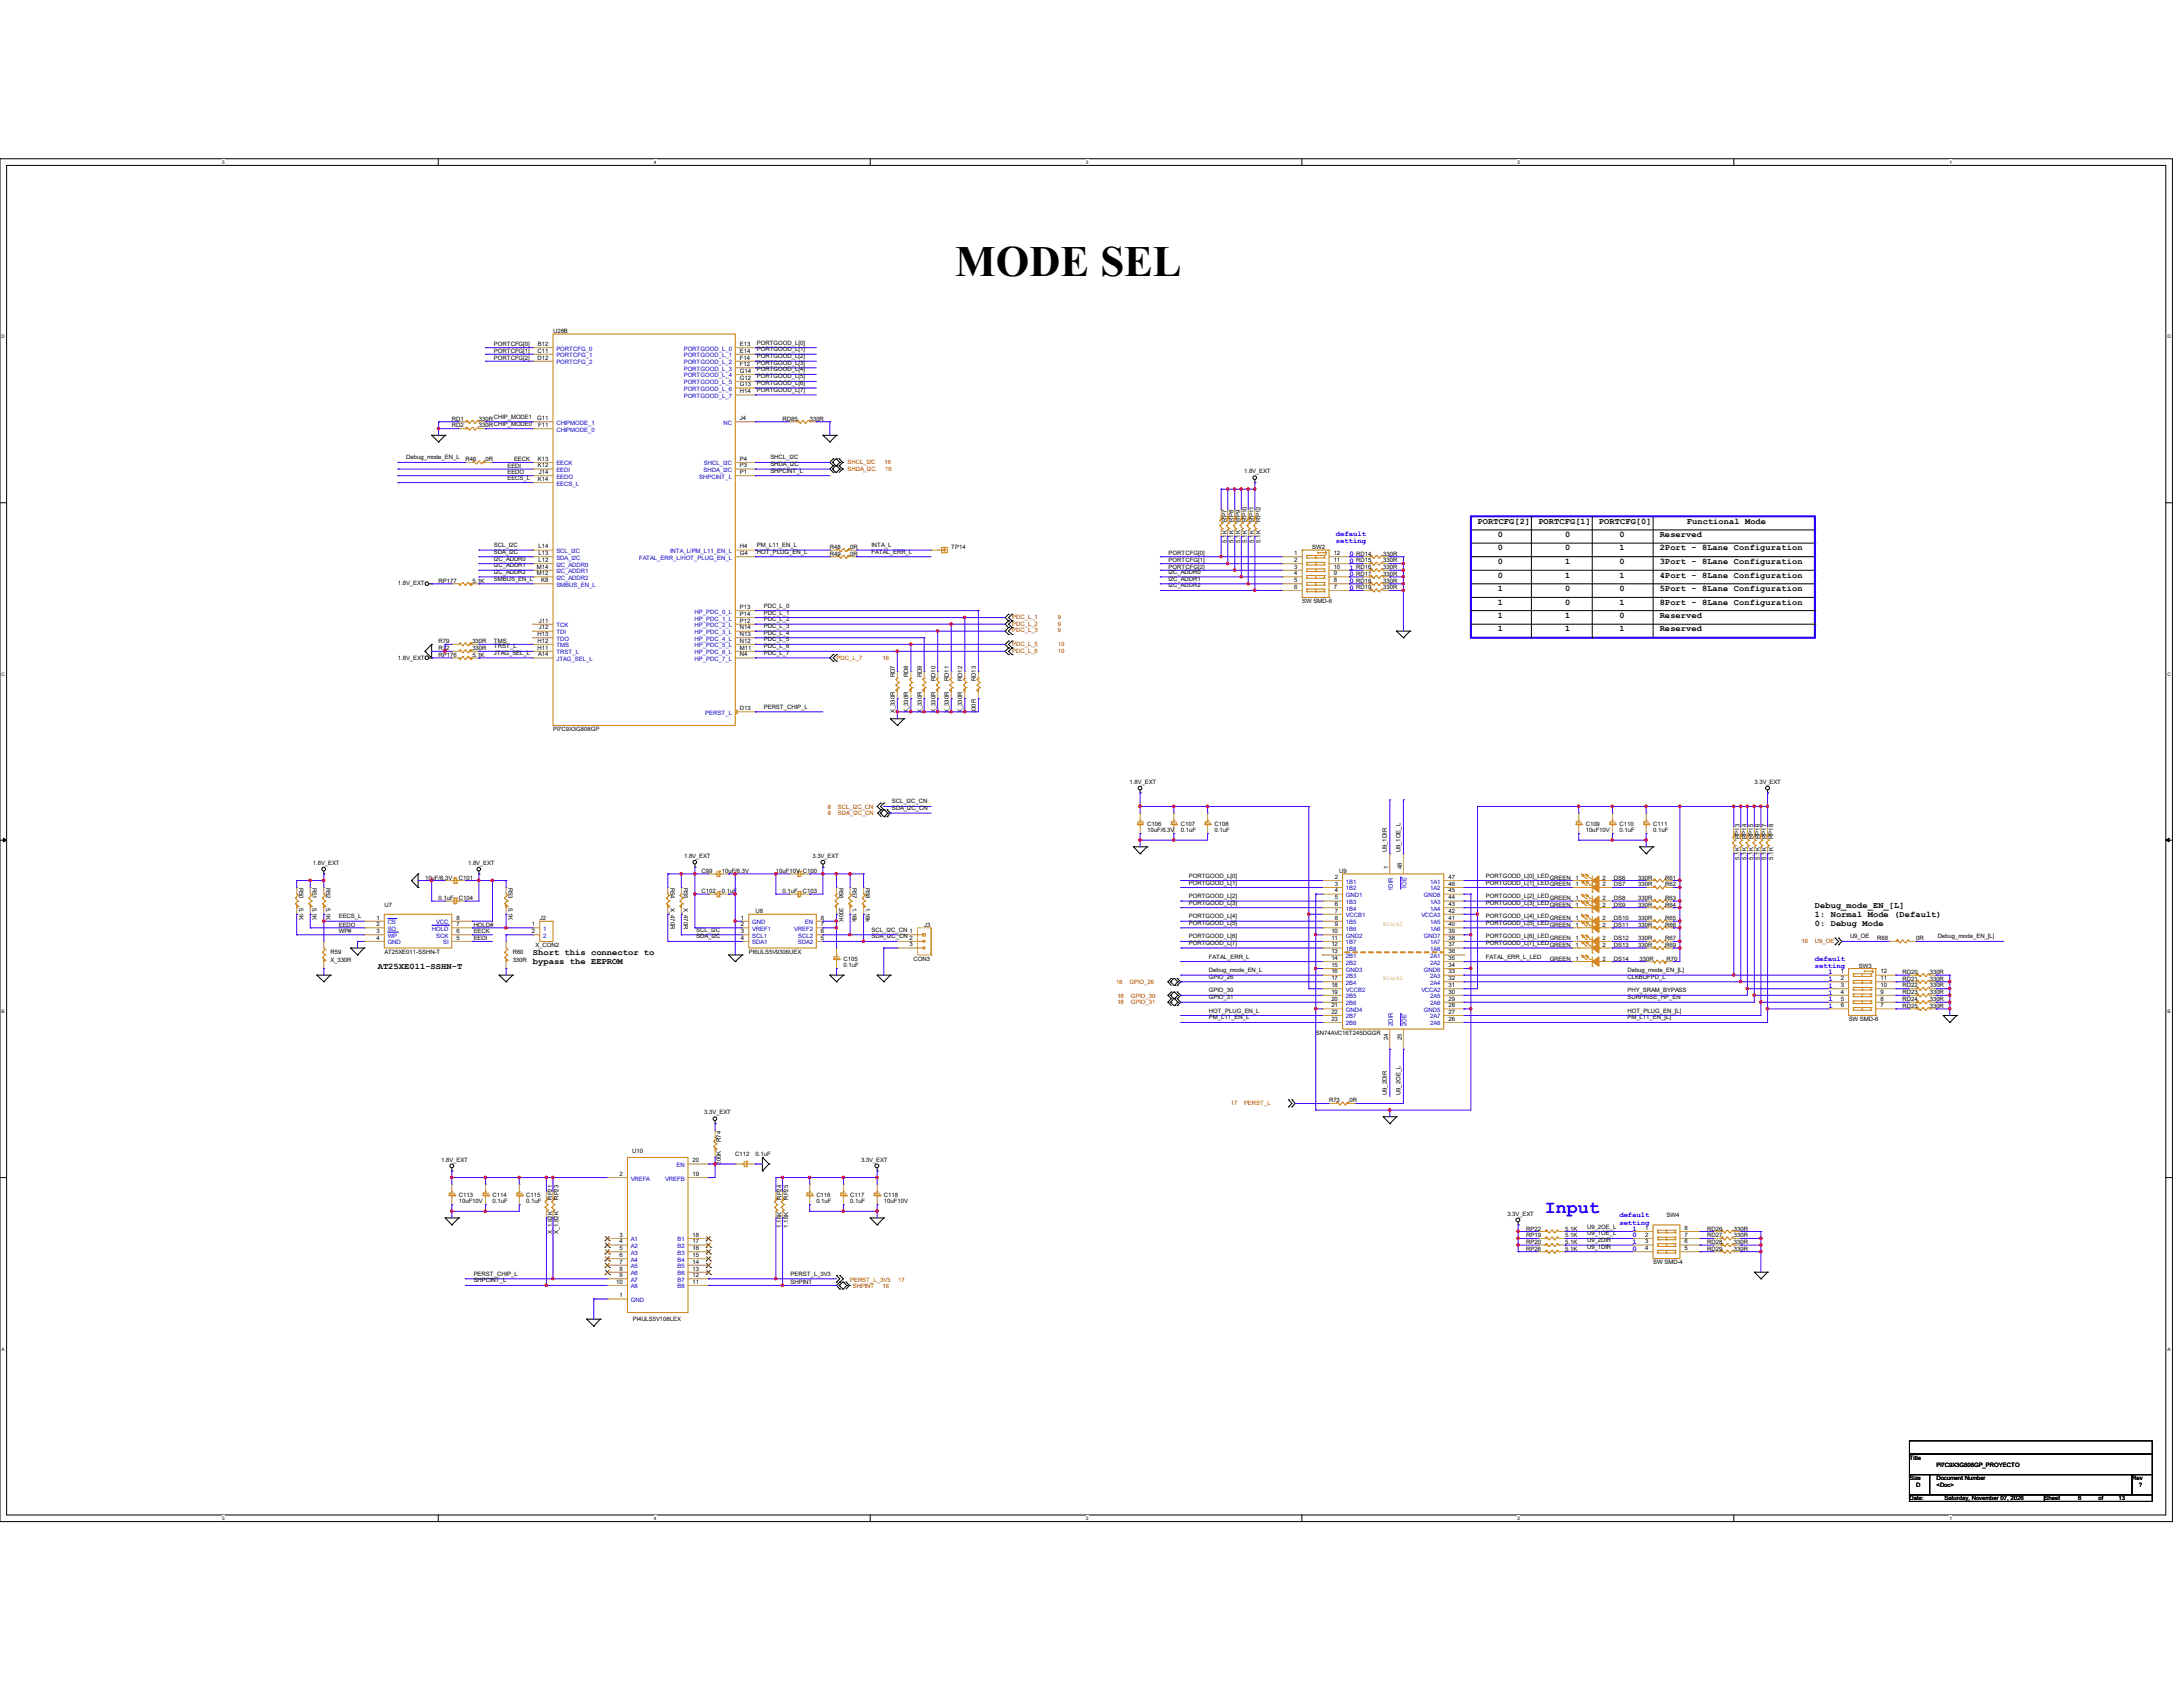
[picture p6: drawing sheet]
<svg xmlns="http://www.w3.org/2000/svg" width="279mm" height="216mm" viewBox="0 0 279 216" stroke-linecap="round" stroke-linejoin="round" font-family="sans-serif">
<defs><g id="words">
<text font-size="5.5" x="122.3" y="35.3">MODE SEL</text>
<text font-size="2.3" fill="#00f" x="197.7" y="155.2">Input</text>
<g font-size="1.1">
<text x="189.1" y="67">PORTCFG[2]</text>
<text x="191.7" y="70.4">0</text>
<text x="191.7" y="68.7">0</text>
<text x="196.9" y="67">PORTCFG[1]</text>
<text x="200.3" y="68.7">0</text>
<text x="200.3" y="70.4">0</text>
<text x="204.6" y="67">PORTCFG[0]</text>
<text x="207.3" y="70.4">1</text>
<text x="207.3" y="68.7">0</text>
<text x="212.4" y="70.4">2Port - 8Lane Configuration</text>
<text x="212.4" y="68.7">Reserved</text>
<text x="215.9" y="67">Functional Mode</text>
<text x="191.7" y="75.6">1</text>
<text x="191.7" y="73.9">0</text>
<text x="191.7" y="72.2">0</text>
<text x="191.7" y="77.4">1</text>
<text x="200.3" y="73.9">1</text>
<text x="200.3" y="77.4">0</text>
<text x="200.3" y="72.2">1</text>
<text x="200.3" y="75.6">0</text>
<text x="207.3" y="72.2">0</text>
<text x="207.3" y="73.9">1</text>
<text x="207.3" y="77.4">1</text>
<text x="207.3" y="75.6">0</text>
<text x="212.4" y="73.9">4Port - 8Lane Configuration</text>
<text x="212.4" y="72.2">3Port - 8Lane Configuration</text>
<text x="212.4" y="77.4">8Port - 8Lane Configuration</text>
<text x="212.4" y="75.6">5Port - 8Lane Configuration</text>
<text x="191.7" y="79.1">1</text>
<text x="191.7" y="80.8">1</text>
<text x="200.3" y="79.1">1</text>
<text x="200.3" y="80.8">1</text>
<text x="207.3" y="79.1">0</text>
<text x="207.3" y="80.8">1</text>
<text x="212.4" y="79.1">Reserved</text>
<text x="212.4" y="80.8">Reserved</text>
<text x="232.3" y="116.2">Debug_mode_EN_[L]</text>
<text x="232.3" y="117.3">1: Normal Mode (Default)</text>
<text x="232.3" y="118.4">0: Debug Mode</text>
<text x="48.3" y="124">AT25XE011-SSHN-T</text>
<text x="68.2" y="122.3">Short this connector to</text>
<text x="68.2" y="123.4">bypass the EEPROM</text>
</g>
<g font-size=".9" fill="#00f">
<text x="171" y="68.6">default</text>
<text x="171" y="69.5">setting</text>
<text x="172.7" y="71.2">0</text>
<text x="172.7" y="72">0</text>
<text x="172.7" y="73.7">0</text>
<text x="172.7" y="74.6">0</text>
<text x="172.7" y="72.9">1</text>
<text x="172.7" y="75.5">0</text>
<text x="232.3" y="123">default</text>
<text x="232.3" y="123.9">setting</text>
<text x="234" y="124.7">1</text>
<text x="234" y="125.6">1</text>
<text x="234" y="126.4">1</text>
<text x="234" y="127.3">1</text>
<text x="234" y="128.1">1</text>
<text x="234" y="129">1</text>
<text x="207.3" y="155.8">default</text>
<text x="207.3" y="156.7">setting</text>
<text x="209" y="160.1">0</text>
<text x="209" y="157.5">1</text>
<text x="209" y="158.4">0</text>
<text x="209" y="159.3">1</text>
</g>
<g font-size=".8">
<text x="63.2" y="44.3">PORTCFG[0]</text>
<text x="63.2" y="45.2">PORTCFG[1]</text>
<text x="63.2" y="46.1">PORTCFG[2]</text>
<text x="68.8" y="45.1">C11</text>
<text x="68.8" y="46">D12</text>
<text x="68.8" y="44.3">B12</text>
<text x="70.8" y="42.6">U28B</text>
<text x="94.7" y="47.7">G14</text>
<text x="94.7" y="46.9">F12</text>
<text x="94.7" y="46">F14</text>
<text x="94.7" y="45.1">E14</text>
<text x="94.7" y="44.3">E13</text>
<text x="96.9" y="44.1">PORTGOOD_L[0]</text>
<text x="96.9" y="45">PORTGOOD_L[1]</text>
<text x="96.9" y="45.8">PORTGOOD_L[2]</text>
<text x="96.9" y="46.7">PORTGOOD_L[3]</text>
<text x="96.9" y="47.5">PORTGOOD_L[4]</text>
<text x="57.8" y="53.8">RD1</text>
<text x="61.3" y="53.8">330R</text>
<text x="63.2" y="53.6">CHIP_MODE1</text>
<text x="68.8" y="53.8">G11</text>
<text x="94.7" y="50.3">H14</text>
<text x="94.7" y="49.4">G13</text>
<text x="94.7" y="48.6">G12</text>
<text x="94.7" y="53.8">J4</text>
<text x="96.9" y="48.4">PORTGOOD_L[5]</text>
<text x="96.9" y="49.3">PORTGOOD_L[6]</text>
<text x="96.9" y="50.2">PORTGOOD_L[7]</text>
<text x="100.2" y="53.8">RD85</text>
<text x="103.6" y="53.8">330R</text>
<text x="52" y="58.8">Debug_mode_EN_L</text>
<text x="57.8" y="54.7">RD2</text>
<text x="59.6" y="59">R46</text>
<text x="61.3" y="54.7">330R</text>
<text x="62.2" y="59">0R</text>
<text x="63.2" y="54.5">CHIP_MODE0</text>
<text x="64.9" y="59.9">EEDI</text>
<text x="65.8" y="59">EECK</text>
<text x="68.8" y="59.8">K12</text>
<text x="68.8" y="59">K13</text>
<text x="68.9" y="54.7">F11</text>
<text x="94.7" y="59.8">P3</text>
<text x="94.7" y="59">P4</text>
<text x="98.6" y="58.8">SHCL_I2C</text>
<text x="98.6" y="59.6">SHDA_I2C</text>
<text x="64.9" y="60.7">EEDO</text>
<text x="64.9" y="61.4">EECS_L</text>
<text x="68.8" y="61.6">K14</text>
<text x="69" y="60.7">J14</text>
<text x="94.7" y="60.7">P1</text>
<text x="98.6" y="60.5">SHPCINT_L</text>
<text x="159.2" y="60.6">1.8V_EXT</text>
<text x="63.2" y="71.8">I2C_ADDR0</text>
<text x="63.2" y="70">SCL_I2C</text>
<text x="63.2" y="70.9">SDA_I2C</text>
<text x="68.9" y="70.2">L14</text>
<text x="68.9" y="71">L13</text>
<text x="68.9" y="71.9">L12</text>
<text x="94.7" y="71">G4</text>
<text x="94.7" y="70.2">H4</text>
<text x="96.9" y="70">PM_L11_EN_L</text>
<text x="96.9" y="70.9">HOT_PLUG_EN_L</text>
<text x="106.2" y="71.1">R49</text>
<text x="106.2" y="70.2">R48</text>
<text x="108.8" y="71.1">0R</text>
<text x="108.8" y="70.2">0R</text>
<text x="111.6" y="70.9">FATAL_ERR_L</text>
<text x="111.6" y="70">INTA_L</text>
<text x="121.8" y="70.2">TP14</text>
<text x="149.6" y="71.1">PORTCFG[0]</text>
<text x="149.6" y="72">PORTCFG[1]</text>
<text x="157" y="69.4" transform="rotate(-90 157 69.4)">5.1K</text>
<text x="157" y="66.8" transform="rotate(-90 157 66.8)">RP7</text>
<text x="157.9" y="69.4" transform="rotate(-90 157.9 69.4)">5.1K</text>
<text x="157.9" y="66.8" transform="rotate(-90 157.9 66.8)">RP8</text>
<text x="158.7" y="69.4" transform="rotate(-90 158.7 69.4)">5.1K</text>
<text x="158.7" y="66.8" transform="rotate(-90 158.7 66.8)">RP9</text>
<text x="159.6" y="69.4" transform="rotate(-90 159.6 69.4)">5.1K</text>
<text x="159.6" y="66.8" transform="rotate(-90 159.6 66.8)">RP10</text>
<text x="160.5" y="69.4" transform="rotate(-90 160.5 69.4)">5.1K</text>
<text x="160.5" y="66.8" transform="rotate(-90 160.5 66.8)">RP11</text>
<text x="161.3" y="69.4" transform="rotate(-90 161.3 69.4)">5.1K</text>
<text x="161.3" y="66.8" transform="rotate(-90 161.3 66.8)">RP12</text>
<text x="165.7" y="71">1</text>
<text x="165.7" y="71.9">2</text>
<text x="167.9" y="70.3">SW2</text>
<text x="170.7" y="71">12</text>
<text x="170.7" y="71.9">11</text>
<text x="173.6" y="72">RD15</text>
<text x="173.6" y="71.1">RD14</text>
<text x="177" y="72">330R</text>
<text x="177" y="71.1">330R</text>
<text x="50.9" y="74.9">1.8V_EXT</text>
<text x="56.1" y="74.5">RP177</text>
<text x="60.5" y="74.5">5.1K</text>
<text x="63.2" y="74.3">SMBUS_EN_L</text>
<text x="63.2" y="73.4">I2C_ADDR2</text>
<text x="63.2" y="72.6">I2C_ADDR1</text>
<text x="68.7" y="72.8">M14</text>
<text x="68.7" y="73.6">M12</text>
<text x="69.3" y="74.5">K8</text>
<text x="94.7" y="77.9">P13</text>
<text x="97.8" y="77.8">PDC_L_0</text>
<text x="149.6" y="72.8">PORTCFG[2]</text>
<text x="149.6" y="73.4">I2C_ADDR0</text>
<text x="149.6" y="75.2">I2C_ADDR2</text>
<text x="149.6" y="74.3">I2C_ADDR1</text>
<text x="165.7" y="72.8">3</text>
<text x="165.7" y="73.6">4</text>
<text x="165.7" y="74.5">5</text>
<text x="165.7" y="75.4">6</text>
<text x="166.7" y="77.2">SW SMD-6</text>
<text x="170.7" y="72.8">10</text>
<text x="170.7" y="73.6">9</text>
<text x="170.7" y="74.5">8</text>
<text x="170.7" y="75.4">7</text>
<text x="173.6" y="73.7">RD17</text>
<text x="173.6" y="75.4">RD19</text>
<text x="173.6" y="72.9">RD16</text>
<text x="173.6" y="74.5">RD18</text>
<text x="177" y="73.7">330R</text>
<text x="177" y="75.4">330R</text>
<text x="177" y="72.9">330R</text>
<text x="177" y="74.5">330R</text>
<text x="56.1" y="82.3">R79</text>
<text x="56.1" y="83.2">R72</text>
<text x="60.5" y="82.3">330R</text>
<text x="60.5" y="83.2">330R</text>
<text x="63.2" y="82.3">TMS</text>
<text x="63.2" y="83">TRST_L</text>
<text x="63.2" y="83.8">JTAG_SEL_L</text>
<text x="68.8" y="81.4">H13</text>
<text x="68.8" y="82.3">H12</text>
<text x="68.8" y="83.1">H11</text>
<text x="68.9" y="84">A14</text>
<text x="69" y="79.7">J11</text>
<text x="69" y="80.6">J12</text>
<text x="94.7" y="78.8">P14</text>
<text x="94.7" y="79.7">P12</text>
<text x="94.7" y="80.6">N14</text>
<text x="94.7" y="81.4">N13</text>
<text x="94.7" y="82.3">N12</text>
<text x="94.7" y="83.1">M11</text>
<text x="94.7" y="84">N4</text>
<text x="97.8" y="79.5">PDC_L_2</text>
<text x="97.8" y="78.7">PDC_L_1</text>
<text x="97.8" y="80.4">PDC_L_3</text>
<text x="97.8" y="81.2">PDC_L_4</text>
<text x="97.8" y="82.1">PDC_L_5</text>
<text x="97.8" y="83">PDC_L_6</text>
<text x="97.8" y="83.8">PDC_L_7</text>
<text x="50.9" y="84.4">1.8V_EXT</text>
<text x="56.1" y="84.1">RP176</text>
<text x="60.5" y="84.1">5.1K</text>
<text x="114.5" y="86.7" transform="rotate(-90 114.5 86.7)">RD7</text>
<text x="116.2" y="86.7" transform="rotate(-90 116.2 86.7)">RD8</text>
<text x="118" y="86.7" transform="rotate(-90 118 86.7)">RD9</text>
<text x="119.7" y="87.2" transform="rotate(-90 119.7 87.2)">RD10</text>
<text x="121.5" y="87.2" transform="rotate(-90 121.5 87.2)">RD11</text>
<text x="123.1" y="87.2" transform="rotate(-90 123.1 87.2)">RD12</text>
<text x="124.9" y="87.2" transform="rotate(-90 124.9 87.2)">RD13</text>
<text x="70.8" y="93.6">PI7C9X3G808GP</text>
<text x="94.7" y="90.9">D13</text>
<text x="97.8" y="90.7">PERST_CHIP_L</text>
<text x="114.5" y="91.3" transform="rotate(-90 114.5 91.3)">X_330R</text>
<text x="116.2" y="91.3" transform="rotate(-90 116.2 91.3)">X_330R</text>
<text x="118" y="91.3" transform="rotate(-90 118 91.3)">X_330R</text>
<text x="119.7" y="91.3" transform="rotate(-90 119.7 91.3)">X_330R</text>
<text x="121.5" y="91.3" transform="rotate(-90 121.5 91.3)">X_330R</text>
<text x="123.1" y="91.3" transform="rotate(-90 123.1 91.3)">X_330R</text>
<text x="124.9" y="91.3" transform="rotate(-90 124.9 91.3)">330R</text>
<text x="144.6" y="100.3">1.8V_EXT</text>
<text x="224.5" y="100.3">3.3V_EXT</text>
<text x="114.1" y="102.8">SCL_I2C_CN</text>
<text x="114.1" y="103.7">SDA_I2C_CN</text>
<text x="146.8" y="105.7">C106</text>
<text x="146.8" y="106.5">10uF/6.3V</text>
<text x="151.1" y="105.7">C107</text>
<text x="151.1" y="106.5">0.1uF</text>
<text x="155.5" y="105.7">C108</text>
<text x="155.5" y="106.5">0.1uF</text>
<text x="203" y="105.7">C109</text>
<text x="203" y="106.5">10uF10V</text>
<text x="207.3" y="105.7">C110</text>
<text x="207.3" y="106.5">0.1uF</text>
<text x="211.6" y="105.7">C111</text>
<text x="211.6" y="106.5">0.1uF</text>
<text x="222.6" y="107.4" transform="rotate(-90 222.6 107.4)">RP13</text>
<text x="223.5" y="107.4" transform="rotate(-90 223.5 107.4)">RP14</text>
<text x="224.4" y="107.4" transform="rotate(-90 224.4 107.4)">RP15</text>
<text x="225.3" y="107.4" transform="rotate(-90 225.3 107.4)">RP16</text>
<text x="226.1" y="107.4" transform="rotate(-90 226.1 107.4)">RP17</text>
<text x="226.9" y="107.4" transform="rotate(-90 226.9 107.4)">RP18</text>
<text x="38.3" y="113.6" transform="rotate(90 38.3 113.6)">R50</text>
<text x="40" y="113.6" transform="rotate(90 40 113.6)">R51</text>
<text x="40" y="110.7">1.8V_EXT</text>
<text x="41.7" y="113.6" transform="rotate(90 41.7 113.6)">R52</text>
<text x="54.4" y="112.6">10uF/6.3V</text>
<text x="58.7" y="112.6">C101</text>
<text x="59.9" y="110.7">1.8V_EXT</text>
<text x="65.1" y="113.6" transform="rotate(90 65.1 113.6)">R53</text>
<text x="85.8" y="113.6" transform="rotate(90 85.8 113.6)">R54</text>
<text x="87.5" y="113.6" transform="rotate(90 87.5 113.6)">R55</text>
<text x="87.5" y="109.8">1.8V_EXT</text>
<text x="89.8" y="111.7">C99</text>
<text x="92.4" y="111.7">10uF/6.3V</text>
<text x="99.3" y="111.7">10uF10V C100</text>
<text x="104" y="109.8">3.3V_EXT</text>
<text x="107.4" y="113.6" transform="rotate(90 107.4 113.6)">R56</text>
<text x="109.1" y="113.6" transform="rotate(90 109.1 113.6)">R57</text>
<text x="110.8" y="113.6" transform="rotate(90 110.8 113.6)">R58</text>
<text x="152.2" y="112.3">PORTGOOD_L[0]</text>
<text x="152.2" y="113.2">PORTGOOD_L[1]</text>
<text x="170.8" y="113.4">3</text>
<text x="170.8" y="112.5">2</text>
<text x="171.4" y="111.7">U9</text>
<text x="177.5" y="109.1" transform="rotate(-90 177.5 109.1)">U9_1DIR</text>
<text x="177.7" y="111.3" transform="rotate(-90 177.7 111.3)">1</text>
<text x="179.2" y="109.1" transform="rotate(-90 179.2 109.1)">U9_1OE_L</text>
<text x="179.4" y="111.3" transform="rotate(-90 179.4 111.3)">48</text>
<text x="185.4" y="113.4">46</text>
<text x="185.4" y="112.5">47</text>
<text x="190.2" y="112.3">PORTGOOD_L[0]_LED</text>
<text x="190.2" y="113.2">PORTGOOD_L[1]_LED</text>
<text x="198.3" y="112.6">GREEN</text>
<text x="198.3" y="113.4">GREEN</text>
<text x="201.6" y="112.6">1</text>
<text x="201.6" y="113.4">1</text>
<text x="205.1" y="112.6">2</text>
<text x="205.1" y="113.4">2</text>
<text x="206.6" y="112.6">DS6</text>
<text x="206.6" y="113.4">DS7</text>
<text x="209.7" y="113.4">330R</text>
<text x="209.7" y="112.6">330R</text>
<text x="213.1" y="113.4">R62</text>
<text x="213.1" y="112.6">R61</text>
<text x="222.6" y="110" transform="rotate(-90 222.6 110)">5.1K</text>
<text x="223.5" y="110" transform="rotate(-90 223.5 110)">5.1K</text>
<text x="224.4" y="110" transform="rotate(-90 224.4 110)">5.1K</text>
<text x="225.3" y="110" transform="rotate(-90 225.3 110)">5.1K</text>
<text x="226.1" y="110" transform="rotate(-90 226.1 110)">5.1K</text>
<text x="226.9" y="110" transform="rotate(-90 226.9 110)">5.1K</text>
<text x="38.3" y="116.2" transform="rotate(90 38.3 116.2)">5.1K</text>
<text x="40" y="116.2" transform="rotate(90 40 116.2)">5.1K</text>
<text x="41.7" y="116.2" transform="rotate(90 41.7 116.2)">5.1K</text>
<text x="43.4" y="117.5">EECS_L</text>
<text x="43.4" y="119.5">WP#</text>
<text x="43.4" y="118.6">EEDO</text>
<text x="48.2" y="117.7">1</text>
<text x="48.2" y="118.5">2</text>
<text x="48.2" y="119.4">3</text>
<text x="49.2" y="116">U7</text>
<text x="56.1" y="115.1">0.1uF</text>
<text x="58.4" y="119.4">6</text>
<text x="58.4" y="118.5">7</text>
<text x="58.4" y="117.7">8</text>
<text x="58.7" y="115.1">C104</text>
<text x="60.6" y="118.6">HOLD#</text>
<text x="60.6" y="119.5">EECK</text>
<text x="65.1" y="116.2" transform="rotate(90 65.1 116.2)">5.1K</text>
<text x="68.1" y="118.5">1</text>
<text x="68.1" y="119.4">2</text>
<text x="69.1" y="117.7">J2</text>
<text x="85.8" y="116.2" transform="rotate(90 85.8 116.2)">X_470R</text>
<text x="87.5" y="116.2" transform="rotate(90 87.5 116.2)">X_470R</text>
<text x="89.1" y="119.3">SCL_I2C</text>
<text x="89.8" y="114.3">C102</text>
<text x="92.4" y="114.3">0.1uF</text>
<text x="94.8" y="117.7">1</text>
<text x="94.8" y="118.5">2</text>
<text x="94.8" y="119.4">3</text>
<text x="96.7" y="116.9">U8</text>
<text x="100.2" y="114.3">0.1uF</text>
<text x="102.7" y="114.3">C103</text>
<text x="105.1" y="119.4">6</text>
<text x="105.1" y="118.5">7</text>
<text x="105.1" y="117.7">8</text>
<text x="107.4" y="116.2" transform="rotate(90 107.4 116.2)">200K</text>
<text x="109.1" y="116.2" transform="rotate(90 109.1 116.2)">1.16k</text>
<text x="110.8" y="116.2" transform="rotate(90 110.8 116.2)">1.16k</text>
<text x="111.6" y="119.3">SCL_I2C_CN 1</text>
<text x="118.3" y="118.6">J3</text>
<text x="152.2" y="114.9">PORTGOOD_L[2]</text>
<text x="152.2" y="115.8">PORTGOOD_L[3]</text>
<text x="152.2" y="117.5">PORTGOOD_L[4]</text>
<text x="152.2" y="118.4">PORTGOOD_L[5]</text>
<text x="170.4" y="119.4">10</text>
<text x="170.8" y="114.2">4</text>
<text x="170.8" y="115.1">5</text>
<text x="170.8" y="116">6</text>
<text x="170.8" y="116.8">7</text>
<text x="170.8" y="117.7">8</text>
<text x="170.8" y="118.5">9</text>
<text x="185.4" y="119.4">39</text>
<text x="185.4" y="118.5">40</text>
<text x="185.4" y="117.7">41</text>
<text x="185.4" y="116.8">42</text>
<text x="185.4" y="116">43</text>
<text x="185.4" y="115.1">44</text>
<text x="185.4" y="114.2">45</text>
<text x="190.2" y="114.9">PORTGOOD_L[2]_LED</text>
<text x="190.2" y="115.8">PORTGOOD_L[3]_LED</text>
<text x="190.2" y="117.5">PORTGOOD_L[4]_LED</text>
<text x="190.2" y="118.4">PORTGOOD_L[5]_LED</text>
<text x="198.3" y="115.1">GREEN</text>
<text x="198.3" y="116">GREEN</text>
<text x="198.3" y="118.6">GREEN</text>
<text x="198.3" y="117.7">GREEN</text>
<text x="201.6" y="115.1">1</text>
<text x="201.6" y="116">1</text>
<text x="201.6" y="118.6">1</text>
<text x="201.6" y="117.7">1</text>
<text x="205.1" y="115.1">2</text>
<text x="205.1" y="116">2</text>
<text x="205.1" y="118.6">2</text>
<text x="205.1" y="117.7">2</text>
<text x="206.6" y="115.1">DS8</text>
<text x="206.6" y="116">DS9</text>
<text x="206.6" y="118.6">DS11</text>
<text x="206.6" y="117.7">DS10</text>
<text x="209.7" y="118.6">330R</text>
<text x="209.7" y="117.7">330R</text>
<text x="209.7" y="116">330R</text>
<text x="209.7" y="115.1">330R</text>
<text x="213.1" y="118.6">R66</text>
<text x="213.1" y="117.7">R65</text>
<text x="213.1" y="116">R64</text>
<text x="213.1" y="115.1">R63</text>
<text x="42.3" y="122">R59</text>
<text x="42.3" y="123.1">X_330R</text>
<text x="48.2" y="120.3">4</text>
<text x="49.2" y="122">AT25XE011-SSHN-T</text>
<text x="58.4" y="120.3">5</text>
<text x="60.6" y="120.3">EEDI</text>
<text x="65.6" y="122">R60</text>
<text x="65.6" y="123.1">330R</text>
<text x="68.5" y="121.2">X_CON2</text>
<text x="89.1" y="120.1">SDA_I2C</text>
<text x="94.8" y="120.3">4</text>
<text x="95.8" y="122">PI6ULS5V9306UEX</text>
<text x="105.1" y="120.3">5</text>
<text x="108" y="122.9">C105</text>
<text x="108" y="123.8">0.1uF</text>
<text x="111.6" y="120.1">SDA_I2C_CN 2</text>
<text x="116.4" y="121.1">3</text>
<text x="116.9" y="122.9">CON3</text>
<text x="152.2" y="120.1">PORTGOOD_L[6]</text>
<text x="152.2" y="120.9">PORTGOOD_L[7]</text>
<text x="154.7" y="125.3">GPIO_26</text>
<text x="154.7" y="124.4">Debug_mode_EN_L</text>
<text x="154.7" y="122.7">FATAL_ERR_L</text>
<text x="170.4" y="125.4">17</text>
<text x="170.4" y="124.6">16</text>
<text x="170.4" y="123.7">15</text>
<text x="170.4" y="122.9">14</text>
<text x="170.4" y="122">13</text>
<text x="170.4" y="121.1">12</text>
<text x="170.4" y="120.3">11</text>
<text x="185.4" y="125.4">32</text>
<text x="185.4" y="124.6">33</text>
<text x="185.4" y="123.7">34</text>
<text x="185.4" y="122.9">35</text>
<text x="185.4" y="122">36</text>
<text x="185.4" y="121.1">37</text>
<text x="185.4" y="120.3">38</text>
<text x="190.2" y="120.1">PORTGOOD_L[6]_LED</text>
<text x="190.2" y="120.9">PORTGOOD_L[7]_LED</text>
<text x="190.2" y="122.7">FATAL_ERR_L_LED</text>
<text x="198.3" y="120.4">GREEN</text>
<text x="198.3" y="122.9">GREEN</text>
<text x="198.3" y="121.2">GREEN</text>
<text x="201.6" y="120.4">1</text>
<text x="201.6" y="122.9">1</text>
<text x="201.6" y="121.2">1</text>
<text x="205.1" y="120.4">2</text>
<text x="205.1" y="122.9">2</text>
<text x="205.1" y="121.2">2</text>
<text x="206.6" y="120.4">DS12</text>
<text x="206.6" y="122.9">DS14</text>
<text x="206.6" y="121.2">DS13</text>
<text x="208.3" y="125.3">CLKBUFPD_L</text>
<text x="208.3" y="124.4">Debug_mode_EN_[L]</text>
<text x="209.7" y="121.2">330R</text>
<text x="209.7" y="120.4">330R</text>
<text x="209.9" y="122.9">330R</text>
<text x="213.1" y="121.2">R69</text>
<text x="213.1" y="120.4">R67</text>
<text x="213.3" y="122.9">R70</text>
<text x="235.6" y="124.6">1</text>
<text x="235.6" y="125.4">2</text>
<text x="236.8" y="120.1">U9_OE</text>
<text x="237.9" y="123.9">SW3</text>
<text x="240.3" y="120.4">R68</text>
<text x="240.7" y="124.6">12</text>
<text x="240.7" y="125.4">11</text>
<text x="243.5" y="125.5">RD21</text>
<text x="243.5" y="124.7">RD20</text>
<text x="245.2" y="120.4">0R</text>
<text x="247" y="125.5">330R</text>
<text x="247" y="124.7">330R</text>
<text x="248" y="120.1">Debug_mode_EN_[L]</text>
<text x="154.7" y="129.6">HOT_PLUG_EN_L</text>
<text x="154.7" y="130.5">PM_L11_EN_L</text>
<text x="154.7" y="127">GPIO_30</text>
<text x="154.7" y="127.9">GPIO_31</text>
<text x="170.4" y="126.3">18</text>
<text x="170.4" y="127.2">19</text>
<text x="170.4" y="128.1">20</text>
<text x="170.4" y="128.9">21</text>
<text x="170.4" y="129.8">22</text>
<text x="170.4" y="130.6">23</text>
<text x="185.4" y="130.6">26</text>
<text x="185.4" y="129.8">27</text>
<text x="185.4" y="128.9">28</text>
<text x="185.4" y="128.1">29</text>
<text x="185.4" y="127.2">30</text>
<text x="185.4" y="126.3">31</text>
<text x="208.3" y="129.6">HOT_PLUG_EN_[L]</text>
<text x="208.3" y="127.9">SURPRISE_HP_EN</text>
<text x="208.3" y="130.5">PM_L11_EN_[L]</text>
<text x="208.3" y="127">PHY_SRAM_BYPASS</text>
<text x="235.6" y="126.3">3</text>
<text x="235.6" y="127.2">4</text>
<text x="235.6" y="128.1">5</text>
<text x="235.6" y="128.9">6</text>
<text x="236.6" y="130.7">SW SMD-6</text>
<text x="240.7" y="126.3">10</text>
<text x="240.7" y="127.2">9</text>
<text x="240.7" y="128.1">8</text>
<text x="240.7" y="128.9">7</text>
<text x="243.5" y="128.1">RD24</text>
<text x="243.5" y="127.3">RD23</text>
<text x="243.5" y="129">RD25</text>
<text x="243.5" y="126.4">RD22</text>
<text x="247" y="128.1">330R</text>
<text x="247" y="127.3">330R</text>
<text x="247" y="129">330R</text>
<text x="247" y="126.4">330R</text>
<text x="168.4" y="132.4">SN74AVC16T245DGGR</text>
<text x="177.7" y="133.1" transform="rotate(-90 177.7 133.1)">24</text>
<text x="179.4" y="133.1" transform="rotate(-90 179.4 133.1)">25</text>
<text x="90.1" y="142.6">3.3V_EXT</text>
<text x="170.1" y="141.1">R73</text>
<text x="172.7" y="141.1">0R</text>
<text x="177.5" y="140.2" transform="rotate(-90 177.5 140.2)">U9_2DIR</text>
<text x="179.2" y="140.2" transform="rotate(-90 179.2 140.2)">U9_2OE_L</text>
<text x="56.5" y="148.7">1.8V_EXT</text>
<text x="80.9" y="147.6">U10</text>
<text x="88.7" y="148.8">20</text>
<text x="92.2" y="149.1" transform="rotate(-90 92.2 149.1)">200K</text>
<text x="92.2" y="146.1" transform="rotate(-90 92.2 146.1)">R74</text>
<text x="94.1" y="148">C112</text>
<text x="96.7" y="148">0.1uF</text>
<text x="110.2" y="148.7">3.3V_EXT</text>
<text x="58.7" y="153.2">C113</text>
<text x="58.7" y="154">10uF10V</text>
<text x="63" y="153.2">C114</text>
<text x="63" y="154">0.1uF</text>
<text x="67.4" y="153.2">C115</text>
<text x="67.4" y="154">0.1uF</text>
<text x="70.7" y="153.6" transform="rotate(-90 70.7 153.6)">RP21</text>
<text x="71.5" y="153.6" transform="rotate(-90 71.5 153.6)">RP23</text>
<text x="79.3" y="150.5">2</text>
<text x="88.7" y="150.5">19</text>
<text x="100" y="153.6" transform="rotate(-90 100 153.6)">RP24</text>
<text x="100.9" y="153.6" transform="rotate(-90 100.9 153.6)">RP25</text>
<text x="104.5" y="153.2">C116</text>
<text x="104.5" y="154">0.1uF</text>
<text x="108.8" y="153.2">C117</text>
<text x="108.8" y="154">0.1uF</text>
<text x="113.1" y="153.2">C118</text>
<text x="113.1" y="154">10uF10V</text>
<text x="192.9" y="155.6">3.3V_EXT</text>
<text x="213.3" y="155.7">SW4</text>
<text x="70.7" y="158" transform="rotate(-90 70.7 158)">X_1.82K</text>
<text x="71.5" y="158" transform="rotate(-90 71.5 158)">X_1.82K</text>
<text x="79.3" y="158.3">3</text>
<text x="79.3" y="159.1">4</text>
<text x="79.3" y="160">5</text>
<text x="79.3" y="160.9">6</text>
<text x="79.3" y="161.7">7</text>
<text x="88.7" y="161.7">14</text>
<text x="88.7" y="160.9">15</text>
<text x="88.7" y="160">16</text>
<text x="88.7" y="159.1">17</text>
<text x="88.7" y="158.3">18</text>
<text x="100" y="157.1" transform="rotate(-90 100 157.1)">1.16K</text>
<text x="100.9" y="157.1" transform="rotate(-90 100.9 157.1)">1.16K</text>
<text x="195.3" y="157.5">RP22</text>
<text x="195.3" y="160.1">RP26</text>
<text x="195.3" y="159.2">RP20</text>
<text x="195.3" y="158.3">RP19</text>
<text x="200.3" y="157.5">5.1K</text>
<text x="200.3" y="160.1">5.1K</text>
<text x="200.3" y="159.2">5.1K</text>
<text x="200.3" y="158.3">5.1K</text>
<text x="203.1" y="157.2">U9_2OE_L</text>
<text x="203.1" y="158.1">U9_1OE_L</text>
<text x="203.1" y="159">U9_2DIR</text>
<text x="203.1" y="159.8">U9_1DIR</text>
<text x="210.6" y="157.4">1</text>
<text x="210.6" y="158.3">2</text>
<text x="210.6" y="159.1">3</text>
<text x="210.6" y="160">4</text>
<text x="211.6" y="161.8">SW SMD-4</text>
<text x="215.6" y="157.4">8</text>
<text x="215.6" y="158.3">7</text>
<text x="215.6" y="159.1">6</text>
<text x="215.6" y="160">5</text>
<text x="218.5" y="159.2">RD28</text>
<text x="218.5" y="158.3">RD27</text>
<text x="218.5" y="157.5">RD26</text>
<text x="218.5" y="160.1">RD29</text>
<text x="221.9" y="159.2">330R</text>
<text x="221.9" y="158.3">330R</text>
<text x="221.9" y="157.5">330R</text>
<text x="221.9" y="160.1">330R</text>
<text x="60.6" y="163.3">PERST_CHIP_L</text>
<text x="60.6" y="164.1">SHPCINT_L</text>
<text x="78.9" y="164.3">10</text>
<text x="79.3" y="166">1</text>
<text x="79.3" y="162.6">8</text>
<text x="79.3" y="163.4">9</text>
<text x="88.7" y="164.3">11</text>
<text x="88.7" y="163.4">12</text>
<text x="88.7" y="162.6">13</text>
<text x="101.2" y="163.3">PERST_L_3V3</text>
<text x="101.2" y="164.3">SHPINT</text>
<text x="81" y="169">PI4ULS5V108LEX</text>
<text x="244.4" y="186.8">Title</text>
<text x="244.4" y="189.4">Size</text>
<text x="245.2" y="190.3">D</text>
<text x="247.8" y="190.3">&lt;Doc&gt;</text>
<text x="247.8" y="187.7">PI7C9X3G808GP_PROYECTO</text>
<text x="247.8" y="189.4">Document Number</text>
<text x="272.9" y="189.4">Rev</text>
<text x="273.7" y="190.3">?</text>
<text x="244.4" y="192">Date:</text>
<text x="248.9" y="192">Saturday, November 07, 2026</text>
<text x="261.7" y="192">Sheet</text>
<text x="266" y="192">6</text>
<text x="268.6" y="192">of</text>
<text x="271.2" y="192">13</text>
</g>
<g font-size=".8" fill="#00c">
<text x="71.2" y="44.9">PORTCFG_0</text>
<text x="71.2" y="45.7">PORTCFG_1</text>
<text x="71.2" y="46.6">PORTCFG_2</text>
<text x="87.5" y="47.5">PORTGOOD_L_3</text>
<text x="87.5" y="46.6">PORTGOOD_L_2</text>
<text x="87.5" y="45.7">PORTGOOD_L_1</text>
<text x="87.5" y="44.9">PORTGOOD_L_0</text>
<text x="87.5" y="50.9">PORTGOOD_L_7</text>
<text x="87.5" y="50">PORTGOOD_L_6</text>
<text x="87.5" y="49.2">PORTGOOD_L_5</text>
<text x="87.5" y="48.3">PORTGOOD_L_4</text>
<text x="71.2" y="55.2">CHIPMODE_0</text>
<text x="71.2" y="59.6">EECK</text>
<text x="71.2" y="54.4">CHIPMODE_1</text>
<text x="90.1" y="59.6">SHCL_I2C</text>
<text x="92.6" y="54.4">NC</text>
<text x="71.2" y="60.4">EEDI</text>
<text x="71.2" y="62.1">EECS_L</text>
<text x="71.2" y="61.3">EEDO</text>
<text x="89.5" y="61.3">SHPCINT_L</text>
<text x="90" y="60.4">SHDA_I2C</text>
<text x="71.2" y="70.8">SCL_I2C</text>
<text x="71.2" y="71.6">SDA_I2C</text>
<text x="81.8" y="71.6">FATAL_ERR_L/HOT_PLUG_EN_L</text>
<text x="85.8" y="70.8">INTA_L/PM_L11_EN_L</text>
<text x="71.2" y="72.5">I2C_ADDR0</text>
<text x="71.2" y="73.4">I2C_ADDR1</text>
<text x="71.2" y="74.2">I2C_ADDR2</text>
<text x="71.2" y="75.1">SMBUS_EN_L</text>
<text x="71.2" y="80.3">TCK</text>
<text x="71.2" y="81.2">TDI</text>
<text x="71.2" y="82">TDO</text>
<text x="71.2" y="82.8">TMS</text>
<text x="71.2" y="83.7">TRST_L</text>
<text x="88.9" y="78.5">HP_PDC_0_L</text>
<text x="88.9" y="79.4">HP_PDC_1_L</text>
<text x="88.9" y="80.3">HP_PDC_2_L</text>
<text x="88.9" y="81.2">HP_PDC_3_L</text>
<text x="88.9" y="82">HP_PDC_4_L</text>
<text x="88.9" y="82.8">HP_PDC_5_L</text>
<text x="88.9" y="83.7">HP_PDC_6_L</text>
<text x="71.2" y="84.6">JTAG_SEL_L</text>
<text x="88.9" y="84.6">HP_PDC_7_L</text>
<text x="90.3" y="91.5">PERST_L</text>
<text x="172.3" y="114">1B2</text>
<text x="172.3" y="113.1">1B1</text>
<text x="180" y="113.8" transform="rotate(-90 180 113.8)">1OE</text>
<text x="183.1" y="114">1A2</text>
<text x="183.1" y="113.1">1A1</text>
<text x="49.6" y="118.3">CS</text>
<text x="49.6" y="119.1">SO</text>
<text x="55.3" y="119.1">HOLD</text>
<text x="55.8" y="118.3">VCC</text>
<text x="69.5" y="119.1">1</text>
<text x="96.3" y="118.3">GND</text>
<text x="96.3" y="119.1">VREF1</text>
<text x="101.6" y="119.1">VREF2</text>
<text x="103" y="118.3">EN</text>
<text x="172.3" y="114.8">GND1</text>
<text x="172.3" y="115.7">1B3</text>
<text x="172.3" y="116.5">1B4</text>
<text x="172.3" y="117.4">VCCB1</text>
<text x="172.3" y="118.3">1B5</text>
<text x="172.3" y="119.1">1B6</text>
<text x="178.3" y="114" transform="rotate(-90 178.3 114)">1DIR</text>
<text x="181.9" y="117.4">VCCA3</text>
<text x="182.3" y="114.8">GND8</text>
<text x="183.1" y="119.1">1A6</text>
<text x="183.1" y="118.3">1A5</text>
<text x="183.1" y="116.5">1A4</text>
<text x="183.1" y="115.7">1A3</text>
<text x="49.6" y="120">WP</text>
<text x="49.6" y="120.9">GND</text>
<text x="55.8" y="120">SCK</text>
<text x="56.7" y="120.9">SI</text>
<text x="69.5" y="120">2</text>
<text x="96.3" y="120">SCL1</text>
<text x="96.3" y="120.9">SDA1</text>
<text x="102.1" y="120.9">SDA2</text>
<text x="102.2" y="120">SCL2</text>
<text x="172.3" y="120">GND2</text>
<text x="172.3" y="125.2">2B3</text>
<text x="172.3" y="124.3">GND3</text>
<text x="172.3" y="123.4">2B2</text>
<text x="172.3" y="122.6">2B1</text>
<text x="172.3" y="121.7">1B8</text>
<text x="172.3" y="120.9">1B7</text>
<text x="182.3" y="124.3">GND6</text>
<text x="182.3" y="120">GND7</text>
<text x="183.1" y="125.2">2A3</text>
<text x="183.1" y="123.4">2A2</text>
<text x="183.1" y="122.6">2A1</text>
<text x="183.1" y="121.7">1A8</text>
<text x="183.1" y="120.9">1A7</text>
<text x="172.3" y="126">2B4</text>
<text x="172.3" y="126.9">VCCB2</text>
<text x="172.3" y="127.8">2B5</text>
<text x="172.3" y="128.7">2B6</text>
<text x="172.3" y="129.5">GND4</text>
<text x="172.3" y="130.3">2B7</text>
<text x="172.3" y="131.2">2B8</text>
<text x="178.3" y="131.3" transform="rotate(-90 178.3 131.3)">2DIR</text>
<text x="180" y="131.3" transform="rotate(-90 180 131.3)">2OE</text>
<text x="181.9" y="126.9">VCCA2</text>
<text x="182.3" y="129.5">GND5</text>
<text x="183.1" y="131.2">2A8</text>
<text x="183.1" y="130.3">2A7</text>
<text x="183.1" y="128.7">2A6</text>
<text x="183.1" y="127.8">2A5</text>
<text x="183.1" y="126">2A4</text>
<text x="86.6" y="149.4">EN</text>
<text x="80.7" y="151.1">VREFA</text>
<text x="85.1" y="151.1">VREFB</text>
<text x="80.7" y="158.9">A1</text>
<text x="80.7" y="159.7">A2</text>
<text x="80.7" y="160.6">A3</text>
<text x="80.7" y="161.5">A4</text>
<text x="86.7" y="161.5">B4</text>
<text x="86.7" y="160.6">B3</text>
<text x="86.7" y="159.7">B2</text>
<text x="86.7" y="158.9">B1</text>
<text x="80.7" y="166.6">GND</text>
<text x="80.7" y="162.3">A5</text>
<text x="80.7" y="163.2">A6</text>
<text x="80.7" y="164">A7</text>
<text x="80.7" y="164.9">A8</text>
<text x="86.7" y="164.9">B8</text>
<text x="86.7" y="164">B7</text>
<text x="86.7" y="163.2">B6</text>
<text x="86.7" y="162.3">B5</text>
</g>
<g font-size=".8" fill="#f00">
<text x="108.5" y="59.4">SHCL_I2C</text>
<text x="113.2" y="59.4">16</text>
<text x="108.5" y="60.3">SHDA_I2C</text>
<text x="113.3" y="60.3">16</text>
<text x="129.5" y="83.6">PDC_L_6</text>
<text x="129.5" y="82.7">PDC_L_5</text>
<text x="129.5" y="80.9">PDC_L_3</text>
<text x="129.5" y="79.2">PDC_L_1</text>
<text x="129.5" y="80.1">PDC_L_2</text>
<text x="135.4" y="83.6">10</text>
<text x="135.4" y="82.7">10</text>
<text x="135.4" y="80.9">9</text>
<text x="135.4" y="79.2">9</text>
<text x="135.4" y="80.1">9</text>
<text x="107.1" y="84.4">PDC_L_7</text>
<text x="113" y="84.4">16</text>
<text x="106" y="103.6">8</text>
<text x="106" y="104.4">8</text>
<text x="107.2" y="103.6">SCL_I2C_CN</text>
<text x="107.2" y="104.4">SDA_I2C_CN</text>
<text x="142.8" y="125.9">18</text>
<text x="144.6" y="125.9">GPIO_26</text>
<text x="230.6" y="120.7">16</text>
<text x="232.3" y="120.7">U9_OE</text>
<text x="143" y="127.7">18</text>
<text x="143" y="128.5">18</text>
<text x="144.7" y="127.7">GPIO_30</text>
<text x="144.7" y="128.5">GPIO_31</text>
<text x="157.5" y="141.5">17</text>
<text x="159.2" y="141.5">PERST_L</text>
<text x="108.8" y="164">PERST_L_3V3</text>
<text x="109.1" y="164.8">SHPINT</text>
<text x="113" y="164.8">16</text>
<text x="114.9" y="164">17</text>
</g>
<g font-size=".8" fill="#cc8006">
<text x="177" y="118.5">Block1</text>
<text x="177" y="125.4">Block2</text>
</g>
<g font-size=".6">
<text x="28.4" y="21">5</text>
<text x="83.7" y="21">4</text>
<text x="139" y="21">3</text>
<text x="194.2" y="21">2</text>
<text x="249.5" y="21">1</text>
<text x=".2" y="43.3">D</text>
<text x="277.4" y="43.3">D</text>
<text x=".2" y="86.5">C</text>
<text x="277.4" y="86.5">C</text>
<text x=".2" y="129.7">B</text>
<text x="277.4" y="129.7">B</text>
<text x=".2" y="172.8">A</text>
<text x="277.4" y="172.8">A</text>
<text x="28.4" y="194.5">5</text>
<text x="83.7" y="194.5">4</text>
<text x="139" y="194.5">3</text>
<text x="194.2" y="194.5">2</text>
<text x="249.5" y="194.5">1</text>
</g>
</g></defs>
<path d="M0 20.3h278v174.4h-278zM.8 21.2h276.4v172.7h-276.4z" fill="none" stroke="#000" stroke-width=".13"/>
<g fill="#fff">
<path d="M28.4 20.4h.3v.7h-.3z"/>
<path d="M28.4 194h.3v.6h-.3z"/>
</g>
<path d="M56.1 20.3v.9M56.1 193.9v.8" fill="none" stroke="#000" stroke-width=".13"/>
<g fill="#fff">
<path d="M83.7 20.4h.3v.7h-.3z"/>
<path d="M83.7 194h.3v.6h-.3z"/>
</g>
<path d="M111.4 20.3v.9M111.4 193.9v.8" fill="none" stroke="#000" stroke-width=".13"/>
<g fill="#fff">
<path d="M139 20.4h.3v.7h-.3z"/>
<path d="M139 194h.3v.6h-.3z"/>
</g>
<path d="M166.6 20.3v.9M166.6 193.9v.8" fill="none" stroke="#000" stroke-width=".13"/>
<g fill="#fff">
<path d="M194.2 20.4h.3v.7h-.3z"/>
<path d="M194.2 194h.3v.6h-.3z"/>
</g>
<path d="M221.9 20.3v.9M221.9 193.9v.8" fill="none" stroke="#000" stroke-width=".13"/>
<g fill="#fff">
<path d="M249.5 20.4h.3v.7h-.3z"/>
<path d="M249.5 194h.3v.6h-.3z"/>
<path d="M.2 42.8h.4v.6h-.4z"/>
<path d="M277.4 42.8h.4v.6h-.4z"/>
<path d="M.2 85.9h.4v.7h-.4z"/>
<path d="M277.4 85.9h.4v.7h-.4z"/>
</g>
<path d="M0 64.3h.8M277.2 64.3h.8" fill="none" stroke="#000" stroke-width=".13"/>
<g fill="#fff">
<path d="M.2 129.1h.4v.7h-.4z"/>
<path d="M277.4 129.1h.4v.7h-.4z"/>
</g>
<path d="M0 107.5h.8M277.2 107.5h.8" fill="none" stroke="#000" stroke-width=".13"/>
<path d="M.4 107.3l.4 .2-.4 .2zM277.2 107.5l.4-.2v.4z" fill="#000" stroke="#000" stroke-width=".13"/>
<g fill="#fff">
<path d="M.2 172.3h.4v.7h-.4z"/>
<path d="M277.4 172.3h.4v.7h-.4z"/>
</g>
<g fill="none" stroke="#000" stroke-width=".13">
<path d="M55.2 55.7h.1M55.2 55.7h1.8M55.2 55.7l.9 .9M56.1 56.6h.1M57 55.7h.1M57 55.7l-.9 .9M105.3 55.7h.1M105.3 55.7h1.8M105.3 55.7l.9 .9M106.2 56.6h.1M106.6 59.2h.1M106.6 59.2l.4 .4"/>
<path d="M106.6 58.7h.1M106.6 59.6h.1M106.6 58.7l-.4 .5 .4 .4M106.6 59.6l-.4 .4 .4 .5M107 59.6h.1M107 58.7l-.4 .5M107 59.6l-.4 .4M107.1 55.7h.1M107.1 58.7h.1M107.1 59.6h.1M107.1 55.7l-.9 .9M107.1 58.7l.4 .5"/>
<path d="M107.1 59.6l.4 .4M107.4 58.7h.1M107.4 59.6h.1M107.4 58.7l.5 .5M107.4 59.6l.5 .4M107.5 59.2h.1M107.5 59.2l-.4 .4M107.9 59.2h.1M107.9 59.2l-.5 .4M54.9 74.7h.3M55.2 74.7h.1M106.6 60h.1"/>
<path d="M106.6 60l.4 .5M106.6 60.5h.1M107 60.5h.1M107.5 60h.1M107.5 60l-.4 .5M107.9 60h.1M107.9 60l-.5 .5M129.1 79.5h.1M129.1 78.6h.1M129.1 78.6l-.4 .4 .4 .5M129.1 79.5l-.4 .4 .4 .4M129.5 78.6h.1"/>
<path d="M129.5 79.5h.1M129.5 78.6l-.4 .4 .4 .5M129.5 79.5l-.4 .4 .4 .4M160.6 61.8h.1M160.6 61.4v.4M188.3 67.8h44M188.3 69.5h44M188.3 71.2h44M188.3 73h44M188.3 74.7h44M188.3 76.5h44M188.3 78.1h44"/>
<path d="M188.3 79.9h44M196 66.1v15.5M203.8 66.1v15.5M211.6 66.1v15.5M232.3 67.8h.1M232.3 69.5h.1M232.3 71.2h.1M232.3 73h.1M232.3 74.7h.1M232.3 76.5h.1M232.3 78.1h.1M232.3 79.9h.1"/>
<path d="M54.4 83.4h.1M54.4 83.4l.8 .8M54.9 84.2h.3M55.2 84.2h.1M55.2 82.5h.1M55.2 82.5v1.7M55.2 82.5l-.8 .9M106.6 84.6h.1M106.6 83.8h.1M106.6 83.8l-.4 .4 .4 .4M107.1 83.8h.1M107.1 84.6h.1"/>
<path d="M107.1 83.8l-.5 .4 .5 .4M114 92h.1M114 92h1.7M114 92l.9 .8M114.9 92.8h.1M115.7 92h.1M115.7 92l-.8 .8M129.1 83.8h.1M129.1 82.9h.1M129.1 82h.1M129.1 81.2h.1M129.1 80.3h.1"/>
<path d="M129.1 82.9l-.4 .5 .4 .4M129.1 82l-.4 .5 .4 .4M129.1 80.3l-.4 .5 .4 .4M129.5 82.9h.1M129.5 83.8h.1M129.5 82h.1M129.5 80.3h.1M129.5 81.2h.1M129.5 82l-.4 .5 .4 .4M129.5 82.9l-.4 .5 .4 .4M129.5 80.3l-.4 .5 .4 .4M178.7 80.8h.1"/>
<path d="M178.7 80.8h1.8M178.7 80.8l.9 .8M179.6 81.6h.1M180.5 80.8h.1M180.5 80.8l-.9 .8M196 81.6h.1M203.8 81.6h.1M211.6 81.6h.1M41.4 111.8h.1M41.4 111.5v.3M52.7 112.7h.1M52.7 112.7l.8 .9"/>
<path d="M53.5 111.8h.1M53.5 113.6h.1M53.5 111.8v1.8M53.5 111.8l-.8 .9M61.3 111.8h.1M61.3 111.5v.3M88.9 111h.1M88.9 110.6v.4M105.3 111h.1M105.3 110.6v.4M112.4 104.1h.1M112.4 104.1l.4 .4"/>
<path d="M112.7 102.8h.1M112.7 103.6h.1M112.7 104.1h.1M112.7 102.8l-.4 .4 .4 .4M112.7 104.1l.4 .4M112.8 103.6h.1M112.8 103.6l-.4 .5M113.1 102.8h.1M113.1 103.6h.1M113.1 102.8l-.4 .4 .4 .4M113.1 103.6l-.4 .5M113.2 104.5h.1"/>
<path d="M113.2 103.6l.4 .5M113.5 103.6h.1M113.5 104.5h.1M113.5 103.6l.5 .5-.5 .4M113.6 104.1h.1M113.6 104.1l-.4 .4M145.1 108.4h.1M145.1 108.4h1.7M145.1 108.4l.8 .9M145.9 101.5h.1M145.9 109.3h.1M145.9 101.1v.4"/>
<path d="M146.8 108.4h.1M146.8 108.4l-.9 .9M209.8 108.4h.1M209.8 108.4h1.8M209.8 108.4l.9 .9M210.7 109.3h.1M211.6 108.4h.1M211.6 108.4l-.9 .9M226.2 101.5h.1M226.2 101.1v.4M40.6 124.8h.1M40.6 124.8h1.7"/>
<path d="M40.6 124.8l.8 .8M41.4 125.6h.1M42.3 124.8h.1M42.3 124.8l-.9 .8M44.9 121.3h.1M44.9 121.3h1.7M44.9 121.3l.9 .9M45.8 122.2h.1M46.6 121.3h.1M46.6 121.3l-.8 .9M63.9 124.8h.1M63.9 124.8h1.7"/>
<path d="M63.9 124.8l.9 .8M64.8 125.6h.1M65.6 124.8h.1M65.6 124.8l-.8 .8M93.3 122.2h.1M93.3 122.2h1.7M93.3 122.2l.8 .9M94.1 123.1h.1M95 122.2h.1M95 122.2l-.9 .9M106.2 124.8h.1M106.2 124.8h1.7"/>
<path d="M106.2 124.8l.9 .8M107.1 125.6h.1M107.9 124.8h.1M107.9 124.8l-.8 .8M112.3 124.8h.1M112.3 124.8h1.7M112.3 124.8l.8 .8M113.1 125.6h.1M114 124.8h.1M114 124.8l-.9 .8M149.5 127.4h.1M149.5 128.3h.1"/>
<path d="M149.5 125.6h.1M149.5 127.4l.4 .4M149.5 128.3l.4 .4M149.5 125.6l.4 .5M149.8 127.4h.1M149.8 128.3h.1M149.8 125.6h.1M149.8 127.4l.4 .4M149.8 128.3l.4 .4M149.8 125.6l.4 .5M149.9 127h.1M149.9 127.8h.1"/>
<path d="M149.9 125.2h.1M149.9 127l-.4 .4M149.9 127.8l-.4 .5M149.9 125.2l-.4 .4M150.2 127h.1M150.2 127.8h.1M150.2 125.2h.1M150.2 127l-.4 .4M150.2 127.8l-.4 .5M150.2 125.2l-.4 .4M150.3 127.8h.1M150.3 128.7h.1"/>
<path d="M150.3 126.1h.1M150.3 127l.4 .4M150.3 127.8l.4 .5M150.3 125.2l.4 .4M150.7 127h.1M150.7 127.8h.1M150.7 128.7h.1M150.7 125.2h.1M150.7 126.1h.1M150.7 127l.4 .4-.4 .4M150.7 127.8l.4 .5-.4 .4M150.7 125.2l.4 .4-.4 .5"/>
<path d="M150.7 127.4h.1M150.7 128.3h.1M150.7 125.6h.1M150.7 127.4l-.4 .4M150.7 128.3l-.4 .4M150.7 125.6l-.4 .5M234.9 120.1h.1M234.9 120.9h.1M234.9 120.1l.4 .4-.4 .4M235.3 120.9h.1M235.3 120.1h.1M235.3 120.1l.5 .4-.5 .4"/>
<path d="M248.7 130h.1M248.7 130h1.7M248.7 130l.9 .9M249.6 130.9h.1M250.4 130h.1M250.4 130l-.8 .9M0 150.7h.8M57 155.9h.1M57 155.9h1.7M57 155.9l.8 .9M57.8 149.9h.1M57.8 156.8h.1"/>
<path d="M57.8 149.5v.4M58.7 155.9h.1M58.7 155.9l-.9 .9M91.5 143.8h.1M91.5 143.5v.3M97.6 148.1h.1M97.6 149.9h.1M97.6 148.1v1.8M97.6 148.1l.8 .9M98.4 149h.1M98.4 149l-.8 .9M111.4 155.9h.1"/>
<path d="M111.4 155.9h1.7M111.4 155.9l.9 .9M112.3 149.9h.1M112.3 156.8h.1M112.3 149.5v.4M113.1 155.9h.1M113.1 155.9l-.8 .9M164.9 141.6h.1M164.9 140.8h.1M164.9 140.8l.5 .4-.5 .4M165.4 140.8h.1M165.4 141.6h.1"/>
<path d="M165.4 140.8l.4 .4-.4 .4M177 142.9h.1M177 142.9h1.7M177 142.9l.9 .9M177.9 143.8h.1M178.7 142.9h.1M178.7 142.9l-.8 .9M194.3 156.8h.1M194.3 156.4v.4M277.2 150.7h.8M75.1 168.8h.1M75.1 168.8h1.7"/>
<path d="M75.1 168.8l.9 .9M76 169.7h.1M76.8 168.8h.1M76.8 168.8l-.8 .9M107.1 163.2h.1M107.1 164.1h.1M107.1 163.2l.4 .5-.4 .4M107.4 164.5h.1M107.4 164.5l.5 .5M107.5 163.2h.1M107.5 164.1h.1M107.5 165h.1"/>
<path d="M107.5 163.2l.4 .5-.4 .4M107.5 164.1l-.4 .4 .4 .5M107.9 165h.1M107.9 164.1l-.5 .4M107.9 164.1h.1M107.9 164.1l.5 .4M108.3 164.1h.1M108.3 164.1l.4 .4M108.4 164.5h.1M108.4 164.5l-.5 .5M108.7 164.5h.1M108.7 164.5l-.4 .5"/>
<path d="M224.5 162.8h.1M224.5 162.8h1.7M224.5 162.8l.9 .9M225.4 163.7h.1M226.2 162.8h.1M226.2 162.8l-.8 .9M244.4 184.4h31.1v1.7h-31.1zM244.4 186.1h31.1v2.6h-31.1zM244.4 188.7h2.6v2.6h-2.6zM244.4 191.3h17.3v.9h-17.3zM247 188.7h25.9v2.6h-25.9zM261.7 191.3h13.8v.9h-13.8z"/>
<path d="M272.9 188.7h2.6v2.6h-2.6z"/>
<circle cx="54.6" cy="74.7" r=".23"/>
<circle cx="160.6" cy="61.1" r=".23"/>
<circle cx="54.6" cy="84.2" r=".23"/>
<circle cx="41.4" cy="111.2" r=".23"/>
<circle cx="61.3" cy="111.2" r=".23"/>
<circle cx="88.9" cy="110.3" r=".23"/>
<circle cx="105.3" cy="110.4" r=".24"/>
<circle cx="145.9" cy="100.9" r=".23"/>
<circle cx="226.2" cy="100.9" r=".24"/>
<circle cx="57.8" cy="149.2" r=".24"/>
<circle cx="91.5" cy="143.2" r=".23"/>
<circle cx="112.2" cy="149.2" r=".24"/>
<circle cx="194.3" cy="156.1" r=".24"/>
</g>
<path d="M188.3 66.1h44v15.5h-44z" fill="none" stroke="#00f" stroke-width=".25"/>
<g fill="none" stroke="#cc8006" stroke-width=".13">
<path d="M59.7 53.8h.1M59.7 54.7h.1M59.7 53.8l-.1 .2M59.7 53.8l.4 .3M59.7 54.7l-.1 .2M59.7 54.7l.4 .3M60.1 54.1h.1M60.1 55h.1M60.5 59.2h.1M60.5 53.8h.1M60.5 54.7h.1M60.5 53.8l-.4 .3"/>
<path d="M60.5 53.8l.3 .3M60.5 54.7l-.4 .3M60.5 54.7l.3 .3M60.6 59h.1M60.6 59l.4 .4M60.6 59l-.1 .2M60.8 54.1h.1M60.8 55h.1M61 59.4h.1M61.1 53.8h.1M61.1 54.7h.1M61.1 53.8l-.3 .3"/>
<path d="M61.1 53.8l.2 .2M61.1 54.7l-.3 .3M61.1 54.7l.2 .2M61.3 59h.1M61.3 54h.1M61.3 54.9h.1M61.3 59l.3 .4M61.3 59l-.3 .4M61.6 59.4h.1M62 59h.1M62 59l.1 .2M62 59l-.4 .4"/>
<path d="M70.8 42.8h23.3v50h-23.3zM102.1 53.8h.1M102.1 53.8l-.2 .2M102.1 53.8l.3 .3M102.4 54.1h.1M102.7 53.8h.1M102.7 53.8l-.3 .3M102.7 53.8l.4 .3M103.1 54.1h.1M103.5 53.8h.1M103.5 53.8l-.4 .3M103.5 53.8l.1 .2"/>
<path d="M103.6 54h.1M58.7 74.7h.1M58.7 74.7l.2 .2M58.9 74.9h.1M59.2 74.5h.1M59.2 74.5l.4 .4M59.2 74.5l-.3 .4M59.6 74.9h.1M59.9 74.5h.1M59.9 74.5l.4 .4M59.9 74.5l-.3 .4M60.3 74.9h.1"/>
<path d="M60.5 74.7l-.2 .2M107.1 71.2h.1M107.1 70.4h.1M107.2 71.1h.1M107.2 70.2h.1M107.2 71.1l.4 .3M107.2 71.1l-.1 .1M107.2 70.2l.4 .4M107.2 70.2l-.1 .2M107.6 71.4h.1M107.6 70.6h.1M107.9 71.1h.1"/>
<path d="M107.9 70.2h.1M107.9 71.1l.4 .3M107.9 71.1l-.3 .3M107.9 70.2l.4 .4M107.9 70.2l-.3 .4M108.3 71.4h.1M108.3 70.6h.1M108.6 71.1h.1M108.6 70.2h.1M108.6 71.1l.2 .1M108.6 71.1l-.3 .3M108.6 70.2l.2 .2"/>
<path d="M108.6 70.2l-.3 .4M120 70.4h.5M120.5 70.1h.7v.6h-.7zM120.5 70.4h.1M156.1 66.6h.1M156.1 67.3h.1M156.1 66.6l.4 .3M156.1 67.3l.4 .3M156.3 67.8h.1M156.3 66.1l.2 .2M156.5 66.3h.1M156.5 66.9h.1"/>
<path d="M156.5 67.6h.1M156.5 66.3l-.4 .3M156.5 66.9l-.4 .4M156.5 67.6l-.2 .2M157 66.6h.1M157 67.3h.1M157 66.6l.3 .3M157 67.3l.3 .3M157.1 67.8h.1M157.1 66.1l.2 .2M157.3 66.3h.1M157.3 66.9h.1"/>
<path d="M157.3 67.6h.1M157.3 66.9l-.3 .4M157.3 66.3l-.3 .3M157.3 67.6l-.2 .2M157.9 66.6h.1M157.9 67.3h.1M157.9 66.6l.3 .3M157.9 67.3l.3 .3M158 67.8h.1M158 66.1l.2 .2M158.2 66.3h.1M158.2 66.9h.1"/>
<path d="M158.2 67.6h.1M158.2 66.3l-.3 .3M158.2 66.9l-.3 .4M158.2 67.6l-.2 .2M158.7 66.6h.1M158.7 67.3h.1M158.7 66.6l.3 .3M158.7 67.3l.3 .3M158.9 67.8h.1M158.9 66.1l.1 .2M159 66.3h.1M159 66.9h.1"/>
<path d="M159 67.6h.1M159 67.6l-.1 .2M159 66.3l-.3 .3M159 66.9l-.3 .4M159.6 66.6h.1M159.6 67.3h.1M159.6 66.6l.3 .3M159.6 67.3l.3 .3M159.8 67.8h.1M159.8 66.1l.1 .2M159.9 66.3h.1M159.9 66.9h.1"/>
<path d="M159.9 67.6h.1M159.9 66.3l-.3 .3M159.9 66.9l-.3 .4M159.9 67.6l-.1 .2M160.4 66.6h.1M160.4 67.3h.1M160.4 66.6l.4 .3M160.4 67.3l.4 .3M160.6 67.8h.1M160.6 66.1l.2 .2M160.8 66.3h.1M160.8 66.9h.1"/>
<path d="M160.8 67.6h.1M160.8 66.3l-.4 .3M160.8 66.9l-.4 .4M160.8 67.6l-.2 .2M166.7 76.5h.1M166.7 70.4h.1M166.7 70.4h3.4M166.7 70.4v6.1M166.7 76.5h3.4M167.3 71.4h.1M167.3 71.1h.1M167.3 72.3h.1"/>
<path d="M167.3 72h.1M167.3 73.2h.1M167.3 72.8h.1M167.3 74h.1M167.3 73.7h.1M167.3 74.9h.1M167.3 74.5h.1M167.3 75.7h.1M167.3 75.4h.1M167.3 71.1h2.2M167.3 71.4h2.2M167.3 71.1v.3"/>
<path d="M167.3 72v.3M167.3 72.8v.4M167.3 73.7v.3M167.3 74.5v.4M167.3 75.4v.3M167.3 72h2.2M167.3 72.3h2.2M167.3 72.8h2.2M167.3 73.2h2.2M167.3 73.7h2.2M167.3 74h2.2M167.3 74.5h2.2"/>
<path d="M167.3 74.9h2.2M167.3 75.4h2.2M167.3 75.7h2.2M168.4 71.4h.1M168.4 72.3h.1M168.4 73.2h.1M168.4 74h.1M168.4 74.9h.1M168.4 75.7h.1M168.4 71.1v.3M168.4 72v.3M168.4 72.8v.4"/>
<path d="M168.4 73.7v.3M168.4 74.5v.4M168.4 75.4v.3M168.7 70.7h.1M168.7 70.7v.1M168.7 70.7h1M169.5 71.1h.1M169.5 71.4h.1M169.5 72h.1M169.5 72.3h.1M169.5 72.8h.1M169.5 73.2h.1"/>
<path d="M169.5 73.7h.1M169.5 74h.1M169.5 74.5h.1M169.5 74.9h.1M169.5 75.4h.1M169.5 75.7h.1M169.5 71.1v.3M169.5 72v.3M169.5 72.8v.4M169.5 73.7v.3M169.5 74.5v.4M169.5 75.4v.3"/>
<path d="M169.7 70.7h.1M169.7 70.9h.1M169.7 70.6v.3M170.1 76.5h.1M170.1 70.4h.1M170.1 70.4v6.1M175.5 73.7h.1M175.5 72h.1M175.5 71.1h.1M175.5 75.4h.1M175.5 72.8h.1M175.5 74.5h.1"/>
<path d="M175.5 73.7l-.2 .1M175.5 73.7l.3 .3M175.5 72l-.2 .1M175.5 72l.3 .3M175.5 71.1l-.2 .1M175.5 71.1l.3 .3M175.5 75.4l-.2 .2M175.5 75.4l.3 .3M175.5 72.8l-.2 .2M175.5 72.8l.3 .4M175.5 74.5l-.2 .2M175.5 74.5l.3 .4"/>
<path d="M175.8 74h.1M175.8 72.3h.1M175.8 71.4h.1M175.8 75.7h.1M175.8 73.2h.1M175.8 74.9h.1M176.1 73.7h.1M176.1 72h.1M176.1 71.1h.1M176.1 75.4h.1M176.1 72.8h.1M176.1 74.5h.1"/>
<path d="M176.1 73.7l-.3 .3M176.1 73.7l.4 .3M176.1 72l-.3 .3M176.1 72l.4 .3M176.1 71.1l-.3 .3M176.1 71.1l.4 .3M176.1 75.4l-.3 .3M176.1 75.4l.4 .3M176.1 72.8l-.3 .4M176.1 72.8l.4 .4M176.1 74.5l-.3 .4M176.1 74.5l.4 .4"/>
<path d="M176.5 74h.1M176.5 72.3h.1M176.5 71.4h.1M176.5 75.7h.1M176.5 73.2h.1M176.5 74.9h.1M176.9 73.7h.1M176.9 72h.1M176.9 71.1h.1M176.9 75.4h.1M176.9 72.8h.1M176.9 74.5h.1"/>
<path d="M176.9 73.7l-.4 .3M176.9 73.7l.1 .1M176.9 72l-.4 .3M176.9 72l.1 .1M176.9 71.1l-.4 .3M176.9 71.1l.1 .1M176.9 75.4l-.4 .3M176.9 75.4l.1 .2M176.9 72.8l-.4 .4M176.9 72.8l.1 .2M176.9 74.5l-.4 .4M176.9 74.5l.1 .2"/>
<path d="M177 73.8h.1M177 72.1h.1M177 71.2h.1M177 75.6h.1M177 73h.1M177 74.7h.1M58.7 82.5h.1M58.7 83.4h.1M58.7 84.2h.1M58.7 84.2l.2 .2M58.9 82.3h.1M58.9 83.2h.1"/>
<path d="M58.9 84.4h.1M58.9 82.3l.3 .3M58.9 82.3l-.2 .2M58.9 83.2l.3 .3M58.9 83.2l-.2 .2M59.2 82.6h.1M59.2 83.5h.1M59.2 84h.1M59.2 84l.4 .4M59.2 84l-.3 .4M59.6 82.3h.1M59.6 83.2h.1"/>
<path d="M59.6 84.4h.1M59.6 82.3l.3 .3M59.6 82.3l-.4 .3M59.6 83.2l.3 .3M59.6 83.2l-.4 .3M59.9 82.6h.1M59.9 83.5h.1M59.9 84h.1M59.9 84l.4 .4M59.9 84l-.3 .4M60.3 82.3h.1M60.3 83.2h.1"/>
<path d="M60.3 84.4h.1M60.3 82.3l.2 .2M60.3 82.3l-.4 .3M60.3 83.2l.2 .2M60.3 83.2l-.4 .3M60.5 84.2l-.2 .2M114.7 88.3h.1M114.7 87.7h.1M114.7 87h.1M114.7 88.3l.2 .2M114.7 87.7l.3 .3M114.7 87l.3 .3"/>
<path d="M114.9 86.8h.1M114.9 86.8l-.2 .2M115 88h.1M115 87.3h.1M115 88l-.3 .3M115 87.3l-.3 .4M116.4 88.3h.1M116.4 87.7h.1M116.4 87h.1M116.4 88.3l.2 .2M116.4 87.7l.4 .3M116.4 87l.4 .3"/>
<path d="M116.6 86.8h.1M116.6 86.8l-.2 .2M116.8 88h.1M116.8 87.3h.1M116.8 88l-.4 .3M116.8 87.3l-.4 .4M118.1 88.3h.1M118.1 87.7h.1M118.1 87h.1M118.1 88.3l.2 .2M118.1 87.7l.3 .3M118.1 87l.3 .3"/>
<path d="M118.3 86.8h.1M118.3 86.8l-.2 .2M118.4 88h.1M118.4 87.3h.1M118.4 88l-.3 .3M118.4 87.3l-.3 .4M119.8 88.3h.1M119.8 87.7h.1M119.8 87h.1M119.8 88.3l.2 .2M119.8 87.7l.4 .3M119.8 87l.4 .3"/>
<path d="M120 86.8h.1M120 86.8l-.2 .2M120.2 88h.1M120.2 87.3h.1M120.2 88l-.4 .3M120.2 87.3l-.4 .4M121.6 88.3h.1M121.6 87.7h.1M121.6 87h.1M121.6 88.3l.2 .2M121.6 87.7l.3 .3M121.6 87l.3 .3"/>
<path d="M121.8 86.8h.1M121.8 86.8l-.2 .2M121.9 88h.1M121.9 87.3h.1M121.9 88l-.3 .3M121.9 87.3l-.3 .4M123.3 88.3h.1M123.3 87.7h.1M123.3 87h.1M123.3 88.3l.2 .2M123.3 87.7l.4 .3M123.3 87l.4 .3"/>
<path d="M123.5 86.8h.1M123.5 86.8l-.2 .2M123.7 88h.1M123.7 87.3h.1M123.7 88l-.4 .3M123.7 87.3l-.4 .4M125.1 88.3h.1M125.1 87.7h.1M125.1 87h.1M125.1 88.3l.1 .2M125.1 87.7l.3 .3M125.1 87l.3 .3"/>
<path d="M125.2 86.8h.1M125.2 86.8l-.1 .2M125.4 88h.1M125.4 87.3h.1M125.4 88l-.3 .3M125.4 87.3l-.3 .4M37.8 115.7h.1M37.8 114.9h.1M37.8 115.7l.3 .3M37.8 114.9l.3 .4M38 114.4h.1M38 114.4l.1 .2"/>
<path d="M38.1 116h.1M38.1 115.3h.1M38.1 114.6h.1M38.1 116l-.1 .2M38.1 115.3l-.3 .4M38.1 114.6l-.3 .3M39.5 115.7h.1M39.5 114.9h.1M39.5 115.7l.4 .3M39.5 114.9l.4 .4M39.7 114.4h.1M39.7 114.4l.2 .2"/>
<path d="M39.9 116h.1M39.9 115.3h.1M39.9 114.6h.1M39.9 116l-.2 .2M39.9 115.3l-.4 .4M39.9 114.6l-.4 .3M41.3 115.7h.1M41.3 114.9h.1M41.3 115.7l.3 .3M41.3 114.9l.3 .4M41.4 114.4h.1M41.4 114.4l.2 .2"/>
<path d="M41.6 116h.1M41.6 115.3h.1M41.6 114.6h.1M41.6 116l-.2 .2M41.6 115.3l-.3 .4M41.6 114.6l-.3 .3M49.2 117h8.6v4.3h-8.6zM57.8 115.3h.3M57.8 112.7h.3M58.1 115.3h.1M58.1 115.7h.1M58.1 112.7h.1"/>
<path d="M58.1 112.4h.1M58.1 112.4v.7h.1M58.2 115.7h.1M58.2 114.9h.1M58.2 112.4h.1M58.2 113.1h.1M58.2 114.9h-.1v.8M58.2 112.4v.7M58.2 114.9v.8M58.5 114.9h.1M58.5 113.1h.1M58.5 115.3h.2"/>
<path d="M58.5 112.7h.2M58.5 112.4v.7M58.5 114.9v.8M58.7 115.3h.1M58.7 112.7h.1M64.6 115.7h.1M64.6 114.9h.1M64.6 114.9l.3 .4M64.6 115.7l.3 .3M64.8 114.4h.1M64.8 114.4l.1 .2M64.9 116h.1"/>
<path d="M64.9 115.3h.1M64.9 114.6h.1M64.9 116l-.1 .2M64.9 115.3l-.3 .4M64.9 114.6l-.3 .3M69.1 117.9h1.7v2.6h-1.7zM85.3 115.7h.1M85.3 114.9h.1M85.3 115.7l.3 .3M85.3 114.9l.3 .4M85.5 114.4h.1M85.5 114.4l.1 .2"/>
<path d="M85.6 116h.1M85.6 115.3h.1M85.6 114.6h.1M85.6 116l-.1 .2M85.6 115.3l-.3 .4M85.6 114.6l-.3 .3M87 116h.1M87 115.3h.1M87 114.6h.1M87 116l.2 .2M87 115.3l.4 .4M87 114.6l.4 .3"/>
<path d="M87.2 114.4h.1M87.2 114.4l-.2 .2M87.4 115.7h.1M87.4 114.9h.1M87.4 115.7l-.4 .3M87.4 114.9l-.4 .4M91.5 114.4h.1M91.5 111.8h.1M91.5 114.4h.3M91.5 111.8h.3M91.8 114.8h.1M91.8 112.2h.1"/>
<path d="M91.8 111.5v.7M91.8 114.1v.7M92 114.1h.1M92 114.8h.1M92 111.5h.1M92 112.2h.1M92 111.5v.7M92 114.1v.7M92.1 114.4h.1M92.1 114.1h.1M92.1 111.8h.1M92.1 111.5h.1"/>
<path d="M92.1 114.4h.3M92.1 111.5v.7h-.1M92.1 114.1v.7h-.1M92.1 111.8h.3M95.8 117h8.7v4.3h-8.7zM101.9 114.4h.3M101.9 111.8h.3M102.2 114.4h.1M102.2 114.8h.1M102.2 111.8h.1M102.2 112.2h.1M102.2 114.1h.1"/>
<path d="M102.2 111.5h.1M102.2 114.1v.7M102.2 111.5v.7M102.5 114.1h.1M102.5 111.5h.1M102.5 114.4h.2M102.5 111.5v.7M102.5 114.1v.7M102.5 111.8h.2M102.7 114.4h.1M102.7 111.8h.1M106.9 116h.1"/>
<path d="M106.9 115.3h.1M106.9 114.6h.1M106.9 116l.2 .2M106.9 115.3l.3 .4M106.9 114.6l.3 .3M107.1 114.4h.1M107.1 114.4l-.2 .2M107.2 115.7h.1M107.2 114.9h.1M107.2 115.7l-.3 .3M107.2 114.9l-.3 .4M108.6 115.7h.1"/>
<path d="M108.6 114.9h.1M108.6 115.7l.4 .3M108.6 114.9l.4 .4M108.8 114.4h.1M108.8 114.4l.2 .2M109 116h.1M109 115.3h.1M109 114.6h.1M109 114.6l-.4 .3M109 115.3l-.4 .4M109 116l-.2 .2M110.4 115.7h.1"/>
<path d="M110.4 114.9h.1M110.4 115.7l.3 .3M110.4 114.9l.3 .4M110.5 114.4h.1M110.5 114.4l.2 .2M110.7 116h.1M110.7 115.3h.1M110.7 114.6h.1M110.7 116l-.2 .2M110.7 115.3l-.3 .4M110.7 114.6l-.3 .3M117.4 118.7h1.8v3.5h-1.8z"/>
<path d="M117.4 119.6h.7M118.1 119.5h.3v.3h-.3zM118.1 119.6h.1M119.2 118.7v3.5M145.6 105.5h.1M145.6 105.2h.7M145.6 105.5h.7M145.9 105.5h.1M145.9 104.9h.1M145.9 104.9v.3M145.9 105.5v.3M146.3 105.2h.1"/>
<path d="M146.3 105.5h.1M146.3 105.5h-.7M149.9 105.2h.1M149.9 105.5h.1M149.9 105.5h.7M149.9 105.2h.7M150.2 105.5h.1M150.2 104.9h.1M150.2 104.9v.3M150.2 105.5v.3M150.6 105.5h.1M154.2 105.2h.1"/>
<path d="M154.2 105.5h.1M154.2 105.5h.7M154.2 105.2h.7M154.6 105.5h.1M154.6 104.9h.1M154.6 104.9v.3M154.6 105.5v.3M154.9 105.5h.1M171.8 111.8h13v19.9h-13zM201.7 105.2h.1M201.7 105.5h.1M201.7 105.5h.7"/>
<path d="M201.7 105.2h.7M202.1 115.3h.1M202.1 112.7h.1M202.1 116.2h.1M202.1 118.7h.1M202.1 113.6h.1M202.1 105.5h.1M202.1 104.9h.1M202.1 117.9h.1M202.1 115.3h1.7M202.1 112.7h1.7M202.1 116.2h1.7"/>
<path d="M202.1 118.7h1.7M202.1 113.6h1.7M202.1 104.9v.3M202.1 105.5v.3M202.1 117.9h1.7M202.4 105.5h.1M202.5 114.5l.5 .5M202.5 111.9l.5 .5M202.5 119.7l.5 .5M202.5 115.4l.5 .5M202.5 118l.5 .5M202.5 112.8l.5 .5"/>
<path d="M202.5 117.1l.5 .5M203 115h.1M203 112.4h.1M203 115.9h.1M203 118.5h.1M203 113.3h.1M203 117.6h.1M203 114.5l.5 .5M203 111.9l.5 .5M203 119.7l.5 .5M203 115.4l.5 .5M203 118l.5 .5"/>
<path d="M203 112.8l.5 .5M203 117.1l.5 .5M203.5 115h.1M203.5 112.4h.1M203.5 115.9h.1M203.5 118.5h.1M203.5 113.3h.1M203.5 117.6h.1M203.8 115.9h.1M203.8 113.3h.1M203.8 116.8h.1M203.8 119.3h.1"/>
<path d="M203.8 114.2h.1M203.8 118.5h.1M203.8 112.1v2.1M203.8 114.7v2.1M203.8 117.3v2M203.8 119.9v2.1M204.6 115.3h.1M204.6 112.7h.1M204.6 116.2h.1M204.6 118.7h.1M204.6 113.6h.1M204.6 117.9h.1"/>
<path d="M204.6 115.3h.9M204.6 112.7h.9M204.6 116.2h.9M204.6 118.7h.9M204.6 113.6h.9M204.6 117.9h.9M206 105.2h.1M206 105.5h.1M206 105.5h.7M206 105.2h.7M206.4 105.5h.1M206.4 104.9h.1"/>
<path d="M206.4 104.9v.3M206.4 105.5v.3M206.7 105.5h.1M210.4 105.2h.1M210.4 105.5h.1M210.4 105.5h.6M210.4 105.2h.6M210.7 105.5h.1M210.7 104.9h.1M210.7 104.9v.3M210.7 105.5v.3M211 105.5h.1"/>
<path d="M211.8 118.6h.1M211.8 113.4h.1M211.8 117.7h.1M211.8 112.5h.1M211.8 116h.1M211.8 115.1h.1M211.8 118.6l-.2 .1M211.8 118.6l.3 .3M211.8 113.4l-.2 .2M211.8 113.4l.3 .3M211.8 117.7l-.2 .2M211.8 117.7l.3 .4"/>
<path d="M211.8 112.5l-.2 .2M211.8 112.5l.3 .4M211.8 116l-.2 .2M211.8 116l.3 .3M211.8 115.1l-.2 .2M211.8 115.1l.3 .4M212.1 118.9h.1M212.1 113.7h.1M212.1 118.1h.1M212.1 112.9h.1M212.1 116.3h.1M212.1 115.5h.1"/>
<path d="M212.4 118.6h.1M212.4 113.4h.1M212.4 117.7h.1M212.4 112.5h.1M212.4 116h.1M212.4 115.1h.1M212.4 118.6l-.3 .3M212.4 118.6l.4 .3M212.4 113.4l-.3 .3M212.4 113.4l.4 .3M212.4 117.7l-.3 .4M212.4 117.7l.4 .4"/>
<path d="M212.4 112.5l-.3 .4M212.4 112.5l.4 .4M212.4 116l-.3 .3M212.4 116l.4 .3M212.4 115.1l-.3 .4M212.4 115.1l.4 .4M212.8 118.9h.1M212.8 113.7h.1M212.8 118.1h.1M212.8 112.9h.1M212.8 116.3h.1M212.8 115.5h.1"/>
<path d="M213.1 118.6h.1M213.1 113.4h.1M213.1 117.7h.1M213.1 112.5h.1M213.1 116h.1M213.1 115.1h.1M213.1 118.6l-.3 .3M213.1 118.6l.2 .1M213.1 113.4l-.3 .3M213.1 113.4l.2 .2M213.1 117.7l-.3 .4M213.1 117.7l.2 .2"/>
<path d="M213.1 112.5l-.3 .4M213.1 112.5l.2 .2M213.1 116l-.3 .3M213.1 116l.2 .2M213.1 115.1l-.3 .4M213.1 115.1l.2 .2M213.3 118.7h.1M213.3 113.6h.1M213.3 117.9h.1M213.3 112.7h.1M213.3 116.2h.1M213.3 115.3h.1"/>
<path d="M221.7 107.2h.1M221.7 107.9h.1M221.7 107.2l.4 .3M221.7 107.9l.4 .3M221.9 108.4h.1M221.9 106.7l.2 .1M222.1 106.8h.1M222.1 107.5h.1M222.1 108.2h.1M222.1 106.8l-.4 .4M222.1 107.5l-.4 .4M222.1 108.2l-.2 .2"/>
<path d="M222.6 107.2h.1M222.6 107.9h.1M222.6 107.2l.4 .3M222.6 107.9l.4 .3M222.8 108.4h.1M222.8 106.7l.2 .1M223 106.8h.1M223 107.5h.1M223 108.2h.1M223 106.8l-.4 .4M223 107.5l-.4 .4M223 108.2l-.2 .2"/>
<path d="M223.5 107.2h.1M223.5 107.9h.1M223.5 107.2l.3 .3M223.5 107.9l.3 .3M223.6 108.4h.1M223.6 106.7l.2 .1M223.8 106.8h.1M223.8 107.5h.1M223.8 108.2h.1M223.8 106.8l-.3 .4M223.8 107.5l-.3 .4M223.8 108.2l-.2 .2"/>
<path d="M224.4 107.2h.1M224.4 107.9h.1M224.4 107.2l.3 .3M224.4 107.9l.3 .3M224.5 108.4h.1M224.5 106.7l.2 .1M224.7 106.8h.1M224.7 107.5h.1M224.7 108.2h.1M224.7 106.8l-.3 .4M224.7 107.5l-.3 .4M224.7 108.2l-.2 .2"/>
<path d="M225.2 107.2h.1M225.2 107.9h.1M225.2 107.2l.4 .3M225.2 107.9l.4 .3M225.4 108.4h.1M225.4 106.7l.2 .1M225.6 106.8h.1M225.6 107.5h.1M225.6 108.2h.1M225.6 106.8l-.4 .4M225.6 107.5l-.4 .4M225.6 108.2l-.2 .2"/>
<path d="M226.1 107.2h.1M226.1 107.9h.1M226.1 107.2l.3 .3M226.1 107.9l.3 .3M226.2 108.4h.1M226.2 106.7l.2 .1M226.4 106.8h.1M226.4 107.5h.1M226.4 108.2h.1M226.4 106.8l-.3 .4M226.4 107.5l-.3 .4M226.4 108.2l-.2 .2"/>
<path d="M41.3 122.6h.1M41.3 121.9h.1M41.3 122.6l.3 .3M41.3 121.9l.3 .3M41.4 121.3h.1M41.4 121.3l.2 .2M41.6 122.9h.1M41.6 122.2h.1M41.6 121.5h.1M41.6 122.9l-.2 .2M41.6 122.2l-.3 .4M41.6 121.5l-.3 .4"/>
<path d="M64.6 122.6h.1M64.6 121.9h.1M64.6 122.6l.3 .3M64.6 121.9l.3 .3M64.8 121.3h.1M64.8 121.3l.1 .2M64.9 122.9h.1M64.9 122.2h.1M64.9 121.5h.1M64.9 122.9l-.1 .2M64.9 122.2l-.3 .4M64.9 121.5l-.3 .4"/>
<path d="M106.7 122.5h.1M106.7 122.7h.1M106.7 122.7v.1h.7M106.7 122.5h.7M106.7 122.7h.7M107.1 122.8h.1M107.1 122.2h.1M107.1 122.2v.3M107.1 122.8v.3M107.4 122.8h.1M107.4 122.7h.1M107.4 122.7v.1"/>
<path d="M117.4 120.5h.7M117.4 121.3h.7M118.1 120.5h.1M118.1 121.3h.1M119.2 122.2h.1M202.1 120.5h.1M202.1 123.1h.1M202.1 121.3h.1M202.1 120.5h1.7M202.1 123.1h1.7M202.1 121.3h1.7M202.5 122.3l.5 .5"/>
<path d="M202.5 120.6l.5 .5M203 120.2h.1M203 122.8h.1M203 121.1h.1M203 122.3l.5 .5M203 120.6l.5 .5M203.5 120.2h.1M203.5 122.8h.1M203.5 121.1h.1M203.8 121.1h.1M203.8 123.7h.1M203.8 122h.1"/>
<path d="M203.8 122.5v1.2M204.6 120.5h.1M204.6 123.1h.1M204.6 121.3h.1M204.6 120.5h.9M204.6 123.1h.9M204.6 121.3h.9M211.6 123.1h.1M211.6 123.1l.2 .1M211.8 121.2h.1M211.8 123.2h.1M211.8 120.3h.1"/>
<path d="M211.8 121.2l-.2 .1M211.8 120.3l.3 .3M211.8 121.2l.3 .3M211.8 120.3l-.2 .2M212.1 121.5h.1M212.1 122.9h.1M212.1 120.6h.1M212.1 122.9l.3 .3M212.1 122.9l-.3 .3M212.4 121.2h.1M212.4 123.2h.1M212.4 120.3h.1"/>
<path d="M212.4 120.3l.4 .3M212.4 121.2l-.3 .3M212.4 121.2l.4 .3M212.4 120.3l-.3 .3M212.8 121.5h.1M212.8 122.9h.1M212.8 120.6h.1M212.8 122.9l.3 .3M212.8 122.9l-.4 .3M213.1 121.2h.1M213.1 123.2h.1M213.1 120.3h.1"/>
<path d="M213.1 121.2l-.3 .3M213.1 121.2l.2 .1M213.1 120.3l-.3 .3M213.1 120.3l.2 .2M213.3 121.3h.1M213.3 120.5h.1M213.3 123.1l-.2 .1M236.6 130h.1M236.6 124h.1M236.6 124v6M236.6 130h3.5M236.6 124h3.5"/>
<path d="M237.2 125h.1M237.2 124.6h.1M237.2 125.8h.1M237.2 125.5h.1M237.2 126.7h.1M237.2 126.4h.1M237.2 127.6h.1M237.2 127.2h.1M237.2 128.4h.1M237.2 128.1h.1M237.2 129.3h.1M237.2 128.9h.1"/>
<path d="M237.2 124.6h2.3M237.2 125h2.3M237.2 124.6v.4M237.2 125.5v.3M237.2 126.4v.3M237.2 127.2v.4M237.2 128.1v.3M237.2 128.9v.4M237.2 125.5h2.3M237.2 125.8h2.3M237.2 126.4h2.3M237.2 126.7h2.3"/>
<path d="M237.2 127.2h2.3M237.2 127.6h2.3M237.2 128.1h2.3M237.2 128.4h2.3M237.2 128.9h2.3M237.2 129.3h2.3M238.3 125h.1M238.3 125.8h.1M238.3 126.7h.1M238.3 127.6h.1M238.3 128.4h.1M238.3 129.3h.1"/>
<path d="M238.3 124.6v.4M238.3 125.5v.3M238.3 126.4v.3M238.3 127.2v.4M238.3 128.1v.3M238.3 128.9v.4M238.6 124.3h.1M238.6 124.3l.1 .1M238.6 124.3h1M239.5 124.6h.1M239.5 125h.1M239.5 125.5h.1"/>
<path d="M239.5 125.8h.1M239.5 126.4h.1M239.5 126.7h.1M239.5 127.2h.1M239.5 127.6h.1M239.5 128.1h.1M239.5 128.4h.1M239.5 128.9h.1M239.5 129.3h.1M239.5 124.6v.4M239.5 125.5v.3M239.5 126.4v.3"/>
<path d="M239.5 127.2v.4M239.5 128.1v.3M239.5 128.9v.4M239.6 124.3h.1M239.6 124.5h.1M239.6 124.1v.4M240.1 130h.1M240.1 124h.1M240.1 124v6M242.8 120.3h.1M242.8 120.3l-.1 .2M242.8 120.3l.4 .3"/>
<path d="M243.2 120.6h.1M243.5 120.3h.1M243.5 120.3l-.3 .3M243.5 120.3l.4 .3M243.9 120.6h.1M244.2 120.3h.1M244.2 120.3l-.3 .3M244.2 120.3l.2 .2M244.4 120.5h.1M245.4 128.1h.1M245.4 125.5h.1M245.4 127.2h.1"/>
<path d="M245.4 128.9h.1M245.4 124.6h.1M245.4 126.4h.1M245.4 128.1l-.2 .2M245.4 128.1l.3 .3M245.4 125.5l-.2 .1M245.4 125.5l.3 .3M245.4 127.2l-.2 .2M245.4 127.2l.3 .4M245.4 128.9l-.2 .2M245.4 128.9l.3 .4M245.4 124.6l-.2 .2"/>
<path d="M245.4 124.6l.3 .4M245.4 126.4l-.2 .1M245.4 126.4l.3 .3M245.7 128.4h.1M245.7 125.8h.1M245.7 127.6h.1M245.7 129.3h.1M245.7 125h.1M245.7 126.7h.1M246.1 128.1h.1M246.1 125.5h.1M246.1 127.2h.1"/>
<path d="M246.1 128.9h.1M246.1 124.6h.1M246.1 126.4h.1M246.1 128.1l-.4 .3M246.1 128.1l.4 .3M246.1 125.5l-.4 .3M246.1 125.5l.4 .3M246.1 127.2l-.4 .4M246.1 127.2l.4 .4M246.1 128.9l-.4 .4M246.1 128.9l.4 .4M246.1 124.6l-.4 .4"/>
<path d="M246.1 124.6l.4 .4M246.1 126.4l-.4 .3M246.1 126.4l.4 .3M246.5 128.4h.1M246.5 125.8h.1M246.5 127.6h.1M246.5 129.3h.1M246.5 125h.1M246.5 126.7h.1M246.8 128.1h.1M246.8 125.5h.1M246.8 127.2h.1"/>
<path d="M246.8 128.9h.1M246.8 124.6h.1M246.8 126.4h.1M246.8 128.1l-.3 .3M246.8 128.1l.2 .2M246.8 125.5l-.3 .3M246.8 125.5l.2 .1M246.8 127.2l-.3 .4M246.8 127.2l.2 .2M246.8 128.9l-.3 .4M246.8 128.9l.2 .2M246.8 124.6l-.3 .4"/>
<path d="M246.8 124.6l.2 .2M246.8 126.4l-.3 .3M246.8 126.4l.2 .1M247 128.3h.1M247 125.6h.1M247 127.4h.1M247 129.1h.1M247 124.8h.1M247 126.5h.1M57.5 152.7h.1M57.5 153h.1M57.5 153h.7"/>
<path d="M57.5 152.7h.7M57.8 153h.1M57.8 152.4h.1M57.8 152.4v.3M57.8 153v.3M58.2 153h.1M61.8 152.7h.1M61.8 153h.1M61.8 153h.7M61.8 152.7h.7M62.1 153h.1M62.1 152.4h.1"/>
<path d="M62.1 152.4v.3M62.1 153v.3M62.5 153h.1M66.1 152.7h.1M66.1 153h.1M66.1 153h.7M66.1 152.7h.7M66.5 153h.1M66.5 152.4h.1M66.5 152.4v.3M66.5 153v.3M66.8 153h.1"/>
<path d="M69.8 153.8h.1M69.8 154.5h.1M69.8 153.8l.3 .4M69.8 154.5l.3 .4M69.9 155h.1M69.9 153.3l.2 .2M70.1 153.5h.1M70.1 154.2h.1M70.1 154.9h.1M70.1 153.5l-.3 .3M70.1 154.2l-.3 .3M70.1 154.9l-.2 .1"/>
<path d="M70.6 153.8h.1M70.6 154.5h.1M70.6 153.8l.4 .4M70.6 154.5l.4 .4M70.8 155h.1M70.8 153.3l.2 .2M71 153.5h.1M71 154.2h.1M71 154.9h.1M71 153.5l-.4 .3M71 154.2l-.4 .3M71 154.9l-.2 .1"/>
<path d="M80.3 148.1h7.8v19.9h-7.8zM91.4 146.7h.1M91.4 146h.1M91.4 146.7l.3 .4M91.4 146l.3 .4M91.5 145.5h.1M91.5 145.5l.2 .2M91.7 147.1h.1M91.7 146.4h.1M91.7 145.7h.1M91.7 147.1l-.2 .1M91.7 146.4l-.3 .3"/>
<path d="M91.7 145.7l-.3 .3M95 149h.1M95 149h.2M95.2 149.3h.1M95.2 148.6v.7M95.5 148.6h.1M95.5 149.3h.1M95.5 148.6v.7M95.6 149h.1M95.6 148.6h.1M95.6 149h.2M95.6 148.6v.7h-.1"/>
<path d="M99.1 153.8h.1M99.1 154.5h.1M99.1 153.8l.4 .4M99.1 154.5l.4 .4M99.3 155h.1M99.3 153.3l.2 .2M99.5 153.5h.1M99.5 154.2h.1M99.5 154.9h.1M99.5 153.5l-.4 .3M99.5 154.2l-.4 .3M99.5 154.9l-.2 .1"/>
<path d="M100 153.8h.1M100 154.5h.1M100 153.8l.3 .4M100 154.5l.3 .4M100.2 155h.1M100.2 153.3l.1 .2M100.3 153.5h.1M100.3 154.2h.1M100.3 154.9h.1M100.3 153.5l-.3 .3M100.3 154.2l-.3 .3M100.3 154.9l-.1 .1"/>
<path d="M103.3 152.7h.1M103.3 153h.1M103.3 153h.7M103.3 152.7h.7M103.6 153h.1M103.6 152.4h.1M103.6 152.4v.3M103.6 153v.3M104 153h.1M107.6 152.7h.1M107.6 153h.1M107.6 153h.7"/>
<path d="M107.6 152.7h.7M107.9 153h.1M107.9 152.4h.1M107.9 152.4v.3M107.9 153v.3M108.3 153h.1M111.9 152.7h.1M111.9 153h.1M111.9 153h.7M111.9 152.7h.7M112.3 153h.1M112.3 152.4h.1"/>
<path d="M112.3 152.4v.3M112.3 153v.3M112.6 153h.1M171 141.2h.1M171.2 141.1h.1M171.2 141.1l.3 .3M171.2 141.1l-.2 .1M171.5 141.4h.1M171.8 141.1h.1M171.8 141.1l.4 .3M171.8 141.1l-.3 .3M172.2 141.4h.1"/>
<path d="M172.6 141.1h.1M172.6 141.1l.1 .1M172.6 141.1l-.4 .3M197.9 157.4h.1M197.9 159.2h.1M197.9 158.3h.1M197.9 157.4l-.2 .2M197.9 157.4l.3 .4M197.9 159.2l-.2 .1M197.9 159.2l.3 .3M197.9 158.3l-.2 .2M197.9 158.3l.3 .4"/>
<path d="M198.2 157.8h.1M198.2 159.5h.1M198.2 158.7h.1M198.6 157.4h.1M198.6 159.2h.1M198.6 158.3h.1M198.6 157.4l-.4 .4M198.6 157.4l.4 .4M198.6 159.2l-.4 .3M198.6 159.2l.4 .3M198.6 158.3l-.4 .4M198.6 158.3l.4 .4"/>
<path d="M199 157.8h.1M199 159.5h.1M199 158.7h.1M199.3 157.4h.1M199.3 159.2h.1M199.3 158.3h.1M199.3 157.4l-.3 .4M199.3 157.4l.2 .2M199.3 159.2l-.3 .3M199.3 159.2l.2 .1M199.3 158.3l-.3 .4M199.3 158.3l.2 .2"/>
<path d="M199.5 157.6h.1M199.5 159.3h.1M199.5 158.5h.1M211.6 156.8h3.4v4.3h-3.4zM212.2 157.8h.1M212.2 157.4h.1M212.2 158.7h.1M212.2 158.3h.1M212.2 159.5h.1M212.2 159.2h.1M212.2 157.4h2.2M212.2 157.8h2.2"/>
<path d="M212.2 157.4v.4M212.2 158.3v.4M212.2 159.2v.3M212.2 158.3h2.2M212.2 158.7h2.2M212.2 159.2h2.2M212.2 159.5h2.2M213.3 157.8h.1M213.3 158.7h.1M213.3 159.5h.1M213.3 157.4v.4M213.3 158.3v.4"/>
<path d="M213.3 159.2v.3M214.4 157.4h.1M214.4 157.8h.1M214.4 158.3h.1M214.4 158.7h.1M214.4 159.2h.1M214.4 159.5h.1M214.4 157.4v.4M214.4 158.3v.4M214.4 159.2v.3M220.4 159.2h.1M220.4 158.3h.1"/>
<path d="M220.4 157.4h.1M220.4 159.2l-.2 .1M220.4 159.2l.3 .3M220.4 158.3l-.2 .2M220.4 158.3l.3 .4M220.4 157.4l-.2 .2M220.4 157.4l.3 .4M220.7 159.5h.1M220.7 158.7h.1M220.7 157.8h.1M221.1 159.2h.1M221.1 158.3h.1"/>
<path d="M221.1 157.4h.1M221.1 159.2l-.4 .3M221.1 159.2l.3 .3M221.1 158.3l-.4 .4M221.1 158.3l.3 .4M221.1 157.4l-.4 .4M221.1 157.4l.3 .4M221.4 159.5h.1M221.4 158.7h.1M221.4 157.8h.1M221.7 159.2h.1M221.7 158.3h.1"/>
<path d="M221.7 157.4h.1M221.7 159.2l-.3 .3M221.7 159.2l.2 .1M221.7 158.3l-.3 .4M221.7 158.3l.2 .2M221.7 157.4l-.3 .4M221.7 157.4l.2 .2M221.9 159.3h.1M221.9 158.5h.1M221.9 157.6h.1M197.9 160h.1M197.9 160l-.2 .2"/>
<path d="M197.9 160l.3 .4M198.2 160.4h.1M198.6 160h.1M198.6 160l-.4 .4M198.6 160l.4 .4M199 160.4h.1M199.3 160h.1M199.3 160l-.3 .4M199.3 160l.2 .2M199.5 160.2h.1M212.2 160.4h.1M212.2 160h.1"/>
<path d="M212.2 160v.4M212.2 160h2.2M212.2 160.4h2.2M213.3 160.4h.1M213.3 160v.4M214.4 160h.1M214.4 160.4h.1M214.4 160v.4M220.4 160h.1M220.4 160l-.2 .2M220.4 160l.3 .4M220.7 160.4h.1"/>
<path d="M221.1 160h.1M221.1 160l-.4 .4M221.1 160l.3 .4M221.4 160.4h.1M221.7 160h.1M221.7 160l-.3 .4M221.7 160l.2 .2M221.9 160.2h.1"/>
<circle cx="118.3" cy="121.3" r=".15"/>
<circle cx="118.3" cy="120.5" r=".15"/>
</g>
<g fill="#cc8006" stroke="#cc8006" stroke-width=".13">
<path d="M108.5 71.2l.1-.1 .2 .1h-.3l.1-.1z" fill-rule="evenodd"/>
<path d="M175.5 73.7l.1 .1h-.3l.2-.1 .1 .1z" fill-rule="evenodd"/>
<path d="M245.2 128.3l.2-.2 .2 .2-.2-.2 .2 .2z" fill-rule="evenodd"/>
<path d="M100.2 153.3l.1 .2-.1 .1 .1-.1-.1 .1z" fill-rule="evenodd"/>
<path d="M118.1 88.3l.2-.1v.3l-.2-.2 .2-.1z" fill-rule="evenodd"/>
<path d="M70.8 153.3l.2 .2-.2 .1 .2-.1-.2 .1z" fill-rule="evenodd"/>
<path d="M203.8 115.3l.8-.6v1.2z" fill-rule="evenodd"/>
<path d="M202.4 114.4l.4 .2-.2 .2z" fill-rule="evenodd"/>
<path d="M202.9 114.4l.4 .2-.2 .2z" fill-rule="evenodd"/>
<path d="M175.5 72l.1 .1h-.3l.2-.1 .1 .1z" fill-rule="evenodd"/>
<path d="M160.6 66.1l.2 .2-.2 .1 .2-.1-.2 .1z" fill-rule="evenodd"/>
<path d="M114.9 88.2v.3l-.2-.2z" fill-rule="evenodd"/>
<path d="M220.4 159.2l.2 .1h-.4l.2-.1 .2 .1z" fill-rule="evenodd"/>
<path d="M108.5 70.4l.1-.2 .2 .2h-.3l.1-.2z" fill-rule="evenodd"/>
<path d="M245.4 125.5l.2 .1h-.4l.2-.1 .2 .1z" fill-rule="evenodd"/>
<path d="M60.1 82.5l.2-.2 .2 .2h-.4l.2-.2z" fill-rule="evenodd"/>
<path d="M226.2 106.7l.2 .1-.2 .2 .2-.2-.2 .2z" fill-rule="evenodd"/>
<path d="M242.7 120.5l.1-.2 .2 .2-.2-.2 .2 .2z" fill-rule="evenodd"/>
<path d="M159.8 66.1l.1 .2-.1 .1 .1-.1-.1 .1z" fill-rule="evenodd"/>
<path d="M211.6 118.7l.2-.1 .1 .1-.1-.1 .1 .1z" fill-rule="evenodd"/>
<path d="M220.2 158.5l.2-.2 .2 .2-.2-.2 .2 .2z" fill-rule="evenodd"/>
<path d="M203.8 112.7l.8-.6v1.2z" fill-rule="evenodd"/>
<path d="M202.4 111.8l.4 .2-.2 .2z" fill-rule="evenodd"/>
<path d="M202.9 111.8l.4 .2-.2 .2z" fill-rule="evenodd"/>
<path d="M203.8 120.5l.8-.6v1.2z" fill-rule="evenodd"/>
<path d="M202.4 119.6l.4 .2-.2 .2z" fill-rule="evenodd"/>
<path d="M202.9 119.6l.4 .2-.2 .2z" fill-rule="evenodd"/>
<path d="M203.8 116.2l.8-.6v1.2z" fill-rule="evenodd"/>
<path d="M202.4 115.3l.4 .2-.2 .2z" fill-rule="evenodd"/>
<path d="M202.9 115.3l.4 .2-.2 .2z" fill-rule="evenodd"/>
<path d="M60.1 83.4l.2-.2 .2 .2h-.4l.2-.2z" fill-rule="evenodd"/>
<path d="M224.5 106.7l.2 .1-.2 .2 .2-.2-.2 .2z" fill-rule="evenodd"/>
<path d="M158 66.1l.2 .2-.2 .1 .2-.1-.2 .1z" fill-rule="evenodd"/>
<path d="M220.4 157.4l.2 .2h-.4l.2-.2 .2 .2z" fill-rule="evenodd"/>
<path d="M85.5 115.8l.1 .2-.1 .2v-.4l.1 .2z" fill-rule="evenodd"/>
<path d="M203.8 123.1l.8-.6v1.2z" fill-rule="evenodd"/>
<path d="M202.4 122.2l.4 .2-.2 .2z" fill-rule="evenodd"/>
<path d="M202.9 122.2l.4 .2-.2 .2z" fill-rule="evenodd"/>
<path d="M110.5 115.8l.2 .2-.2 .2v-.4l.2 .2z" fill-rule="evenodd"/>
<path d="M61.8 59.2l.2-.2 .1 .2h-.3l.2-.2z" fill-rule="evenodd"/>
<path d="M156.3 66.1l.2 .2-.2 .1 .2-.1-.2 .1z" fill-rule="evenodd"/>
<path d="M59.7 53.8l.2 .2h-.3l.1-.2 .2 .2z" fill-rule="evenodd"/>
<path d="M211.6 113.6l.2-.2 .1 .2-.1-.2 .1 .2z" fill-rule="evenodd"/>
<path d="M197.9 157.4l.2 .2h-.4l.2-.2 .2 .2z" fill-rule="evenodd"/>
<path d="M222.8 106.7l.2 .1-.2 .2 .2-.2-.2 .2z" fill-rule="evenodd"/>
<path d="M175.3 71.2l.2-.1 .1 .1-.1-.1 .1 .1z" fill-rule="evenodd"/>
<path d="M123.3 88.3l.2-.1v.3l-.2-.2 .2-.1z" fill-rule="evenodd"/>
<path d="M203.8 121.3l.8-.6v1.3z" fill-rule="evenodd"/>
<path d="M202.4 120.5l.4 .1-.2 .2z" fill-rule="evenodd"/>
<path d="M202.9 120.5l.4 .1-.2 .2z" fill-rule="evenodd"/>
<path d="M38 115.8l.1 .2-.1 .2v-.4l.1 .2z" fill-rule="evenodd"/>
<path d="M221.9 106.7l.2 .1-.2 .2 .2-.2-.2 .2z" fill-rule="evenodd"/>
<path d="M245.4 127.2l.2 .2h-.4l.2-.2 .2 .2z" fill-rule="evenodd"/>
<path d="M64.8 122.7l.1 .2-.1 .2v-.4l.1 .2z" fill-rule="evenodd"/>
<path d="M211.6 121.3l.2-.1 .1 .1-.1-.1 .1 .1z" fill-rule="evenodd"/>
<path d="M69.9 153.3l.2 .2-.2 .1 .2-.1-.2 .1z" fill-rule="evenodd"/>
<path d="M175.5 75.4l.1 .2h-.3l.2-.2 .1 .2z" fill-rule="evenodd"/>
<path d="M99.3 153.3l.2 .2-.2 .1 .2-.1-.2 .1z" fill-rule="evenodd"/>
<path d="M60.1 84.2h.4l-.2 .2z" fill-rule="evenodd"/>
<path d="M175.3 73l.2-.2 .1 .2-.1-.2 .1 .2z" fill-rule="evenodd"/>
<path d="M211.8 117.7l.1 .2h-.3l.2-.2 .1 .2z" fill-rule="evenodd"/>
<path d="M116.4 88.3l.2-.1v.3l-.2-.2 .2-.1z" fill-rule="evenodd"/>
<path d="M212.9 123.1h.4l-.2 .1z" fill-rule="evenodd"/>
<path d="M39.7 115.8l.2 .2-.2 .2v-.4l.2 .2z" fill-rule="evenodd"/>
<path d="M220.4 160l.2 .2h-.4l.2-.2 .2 .2z" fill-rule="evenodd"/>
<path d="M203.8 118.7l.8-.5v1.1z" fill-rule="evenodd"/>
<path d="M202.4 117.9l.4 .2-.2 .1z" fill-rule="evenodd"/>
<path d="M202.9 117.9l.4 .2-.2 .1z" fill-rule="evenodd"/>
<path d="M211.6 120.5l.2-.2 .1 .2-.1-.2 .1 .2z" fill-rule="evenodd"/>
<path d="M101.9 54l.2-.2 .1 .2-.1-.2 .1 .2z" fill-rule="evenodd"/>
<path d="M245.4 128.9l.2 .2h-.4l.2-.2 .2 .2z" fill-rule="evenodd"/>
<path d="M211.8 112.5l.1 .2h-.3l.2-.2 .1 .2z" fill-rule="evenodd"/>
<path d="M245.2 124.8l.2-.2 .2 .2-.2-.2 .2 .2z" fill-rule="evenodd"/>
<path d="M245.2 126.5l.2-.1 .2 .1-.2-.1 .2 .1z" fill-rule="evenodd"/>
<path d="M175.3 74.7l.2-.2 .1 .2-.1-.2 .1 .2z" fill-rule="evenodd"/>
<path d="M197.9 160l.2 .2h-.4l.2-.2 .2 .2z" fill-rule="evenodd"/>
<path d="M41.4 122.7l.2 .2-.2 .2v-.4l.2 .2z" fill-rule="evenodd"/>
<path d="M64.8 115.8l.1 .2-.1 .2v-.4l.1 .2z" fill-rule="evenodd"/>
<path d="M225.4 106.7l.2 .1-.2 .2 .2-.2-.2 .2z" fill-rule="evenodd"/>
<path d="M121.6 88.3l.2-.1v.3l-.2-.2 .2-.1z" fill-rule="evenodd"/>
<path d="M197.9 159.2l.2 .1h-.4l.2-.1 .2 .1z" fill-rule="evenodd"/>
<path d="M106.9 116l.2-.2v.4l-.2-.2 .2-.2z" fill-rule="evenodd"/>
<path d="M87 116l.2-.2v.4l-.2-.2 .2-.2z" fill-rule="evenodd"/>
<path d="M203.8 113.6l.8-.6v1.2z" fill-rule="evenodd"/>
<path d="M202.4 112.7l.4 .2-.2 .2z" fill-rule="evenodd"/>
<path d="M202.9 112.7l.4 .2-.2 .2z" fill-rule="evenodd"/>
<path d="M223.6 106.7l.2 .1-.2 .2 .2-.2-.2 .2z" fill-rule="evenodd"/>
<path d="M158.9 66.1l.1 .2-.1 .1 .1-.1-.1 .1z" fill-rule="evenodd"/>
<path d="M59.7 54.7l.2 .2h-.3l.1-.2 .2 .2z" fill-rule="evenodd"/>
<path d="M197.7 158.5l.2-.2 .2 .2-.2-.2 .2 .2z" fill-rule="evenodd"/>
<path d="M211.8 116l.1 .2h-.3l.2-.2 .1 .2z" fill-rule="evenodd"/>
<path d="M125.2 88.2v.3l-.1-.2z" fill-rule="evenodd"/>
<path d="M108.8 115.8l.2 .2-.2 .2v-.4l.2 .2z" fill-rule="evenodd"/>
<path d="M172.3 141.2l.3-.1 .1 .1h-.4l.3-.1z" fill-rule="evenodd"/>
<path d="M157.1 66.1l.2 .2-.2 .1 .2-.1-.2 .1z" fill-rule="evenodd"/>
<path d="M91.5 146.9l.2 .2-.2 .1v-.3l.2 .2z" fill-rule="evenodd"/>
<path d="M60.1 74.7h.4l-.2 .2z" fill-rule="evenodd"/>
<path d="M211.6 115.3l.2-.2 .1 .2-.1-.2 .1 .2z" fill-rule="evenodd"/>
<path d="M119.8 88.3l.2-.1v.3l-.2-.2 .2-.1z" fill-rule="evenodd"/>
<path d="M41.4 115.8l.2 .2-.2 .2v-.4l.2 .2z" fill-rule="evenodd"/>
<path d="M203.8 117.9l.8-.6v1.2z" fill-rule="evenodd"/>
<path d="M202.4 117l.4 .2-.2 .2z" fill-rule="evenodd"/>
<path d="M202.9 117l.4 .2-.2 .2z" fill-rule="evenodd"/>
<circle cx="120.9" cy="70.4" r=".15"/>
</g>
<g fill="none" stroke="#a84" stroke-width=".13">
<path d="M58.7 54h.1M58.7 54.9h.1M58.7 54h.9M58.7 54.9h.9M59.6 59.2h.1M59.6 59.2h.9M61.3 54h.8M61.3 54.9h.8M62.1 54h.1M62.1 54.9h.1M62.1 59.2h.9M63 59.2h.1"/>
<path d="M68.2 54.9h.1M68.2 59.2h.1M68.2 44.5h.1M68.2 45.3h.1M68.2 46.2h.1M68.2 54h.1M68.2 59.2h2.6M68.2 54h2.6M68.2 46.2h2.6M68.2 54.9h2.6M68.2 44.5h2.6M68.2 45.3h2.6"/>
<path d="M94.1 59.2h2.6M94.1 54h2.6M94.1 50.5h2.6M94.1 49.7h2.6M94.1 48.8h2.6M94.1 47.9h2.6M94.1 47.1h2.6M94.1 46.2h2.6M94.1 44.5h2.6M94.1 45.3h2.6M96.7 50.5h.1M96.7 49.7h.1"/>
<path d="M96.7 48.8h.1M96.7 47.9h.1M96.7 47.1h.1M96.7 46.2h.1M96.7 45.3h.1M96.7 44.5h.1M96.7 54h.1M96.7 59.2h.1M101 54h.1M101 54h.9M103.6 54h.9M104.5 54h.1"/>
<path d="M57.8 74.7h.1M57.8 74.7h.9M60.5 74.7h.8M61.3 74.7h.1M68.2 70.4h.1M68.2 71.2h.1M68.2 72.1h.1M68.2 73h.1M68.2 73.8h.1M68.2 60h.1M68.2 61.8h.1M68.2 60.9h.1"/>
<path d="M68.2 74.7h.1M68.2 79.9h.1M68.2 71.2h2.6M68.2 73.8h2.6M68.2 72.1h2.6M68.2 70.4h2.6M68.2 73h2.6M68.2 74.7h2.6M68.2 60h2.6M68.2 61.8h2.6M68.2 60.9h2.6M68.2 79.9h2.6"/>
<path d="M94.1 71.2h2.6M94.1 70.4h2.6M94.1 60h2.6M94.1 60.9h2.6M94.1 78.1h2.6M94.1 79h2.6M94.1 79.9h2.6M96.7 71.2h.1M96.7 60.9h.1M96.7 78.1h.1M96.7 79h.1M96.7 70.4h.1"/>
<path d="M96.7 60h.1M96.7 79.9h.1M106.2 71.2h.1M106.2 70.4h.1M106.2 71.2h.9M106.2 70.4h.9M108.8 71.2h.8M108.8 70.4h.8M109.6 71.2h.1M109.6 70.4h.1M119.2 70.4h.1M119.2 70.4h.8"/>
<path d="M156.3 65.2h.1M156.3 68.7h.1M156.3 65.2v.9M156.3 67.8v.9M157.1 65.2h.1M157.1 68.7h.1M157.1 65.2v.9M157.1 67.8v.9M158 65.2h.1M158 68.7h.1M158 65.2v.9M158 67.8v.9"/>
<path d="M158.9 65.2h.1M158.9 68.7h.1M158.9 65.2v.9M158.9 67.8v.9M159.8 65.2h.1M159.8 68.7h.1M159.8 65.2v.9M159.8 67.8v.9M160.6 65.2h.1M160.6 68.7h.1M160.6 65.2v.9M160.6 67.8v.9"/>
<path d="M164.1 71.2h.1M164.1 72.1h.1M164.1 73h.1M164.1 73.8h.1M164.1 74.7h.1M164.1 75.6h.1M164.1 71.2h2.6M164.1 73.8h2.6M164.1 72.1h2.6M164.1 73h2.6M164.1 74.7h2.6M164.1 75.6h2.6"/>
<path d="M170.1 71.2h2.6M170.1 73.8h2.6M170.1 72.1h2.6M170.1 73h2.6M170.1 74.7h2.6M170.1 75.6h2.6M172.7 71.2h.1M172.7 72.1h.1M172.7 73h.1M172.7 73.8h.1M172.7 74.7h.1M172.7 75.6h.1"/>
<path d="M174.4 73.8h.1M174.4 72.1h.1M174.4 71.2h.1M174.4 75.6h.1M174.4 73h.1M174.4 74.7h.1M174.4 71.2h.9M174.4 73.8h.9M174.4 72.1h.9M174.4 73h.9M174.4 74.7h.9M174.4 75.6h.9"/>
<path d="M177 71.2h.9M177 73.8h.9M177 72.1h.9M177 73h.9M177 74.7h.9M177 75.6h.9M177.9 73.8h.1M177.9 72.1h.1M177.9 71.2h.1M177.9 75.6h.1M177.9 73h.1M177.9 74.7h.1"/>
<path d="M57.8 82.5h.1M57.8 83.4h.1M57.8 84.2h.1M57.8 82.5h.9M57.8 83.4h.9M57.8 84.2h.9M60.5 82.5h.8M60.5 83.4h.8M60.5 84.2h.8M61.3 82.5h.1M61.3 83.4h.1M61.3 84.2h.1"/>
<path d="M68.2 80.8h.1M68.2 81.6h.1M68.2 82.5h.1M68.2 83.4h.1M68.2 84.2h.1M68.2 82.5h2.6M68.2 83.4h2.6M68.2 84.2h2.6M68.2 80.8h2.6M68.2 81.6h2.6M94.1 82.5h2.6M94.1 83.4h2.6"/>
<path d="M94.1 84.2h2.6M94.1 80.8h2.6M94.1 81.6h2.6M94.1 91.1h2.6M96.7 80.8h.1M96.7 81.6h.1M96.7 82.5h.1M96.7 83.4h.1M96.7 84.2h.1M96.7 91.1h.1M114.9 89.4h.1M114.9 85.9h.1"/>
<path d="M114.9 85.9v.9M114.9 88.5v.9M116.6 89.4h.1M116.6 85.9h.1M116.6 85.9v.9M116.6 88.5v.9M118.3 89.4h.1M118.3 85.9h.1M118.3 85.9v.9M118.3 88.5v.9M120 89.4h.1M120 85.9h.1"/>
<path d="M120 85.9v.9M120 88.5v.9M121.8 89.4h.1M121.8 85.9h.1M121.8 85.9v.9M121.8 88.5v.9M123.5 89.4h.1M123.5 85.9h.1M123.5 85.9v.9M123.5 88.5v.9M125.2 89.4h.1M125.2 85.9h.1"/>
<path d="M125.2 85.9v.9M125.2 88.5v.9M38 117h.1M38 113.6h.1M38 113.6v.8M38 116.2v.8M39.7 117h.1M39.7 113.6h.1M39.7 113.6v.8M39.7 116.2v.8M41.4 117h.1M41.4 113.6h.1"/>
<path d="M41.4 113.6v.8M41.4 116.2v.8M46.6 117.9h.1M46.6 118.7h.1M46.6 119.6h.1M46.6 118.7h2.6M46.6 117.9h2.6M46.6 119.6h2.6M57 115.3h.1M57 112.7h.1M57 115.3h.8M57 112.7h.8"/>
<path d="M57.8 118.7h2.7M57.8 117.9h2.7M57.8 119.6h2.7M58.7 115.3h.9M58.7 112.7h.9M59.6 115.3h.1M59.6 112.7h.1M60.5 119.6h.1M60.5 118.7h.1M60.5 117.9h.1M64.8 117h.1M64.8 113.6h.1"/>
<path d="M64.8 113.6v.8M64.8 116.2v.8M68.2 118.7h.1M68.2 119.6h.1M68.2 118.7h.9M68.2 119.6h.9M85.5 117h.1M85.5 113.6h.1M85.5 113.6v.8M85.5 116.2v.8M87.2 117h.1M87.2 113.6h.1"/>
<path d="M87.2 113.6v.8M87.2 116.2v.8M90.7 114.4h.1M90.7 111.8h.1M90.7 114.4h.8M90.7 111.8h.8M92.4 114.4h.9M92.4 111.8h.9M93.3 114.4h.1M93.3 111.8h.1M95 117.9h.1M95 118.7h.1"/>
<path d="M95 119.6h.1M95 118.7h.8M95 117.9h.8M95 119.6h.8M101 114.4h.1M101 111.8h.1M101 114.4h.9M101 111.8h.9M102.7 114.4h.9M102.7 111.8h.9M103.6 114.4h.1M103.6 111.8h.1"/>
<path d="M104.5 118.7h.8M104.5 117.9h.8M104.5 119.6h.8M105.3 119.6h.1M105.3 118.7h.1M105.3 117.9h.1M107.1 117h.1M107.1 113.6h.1M107.1 113.6v.8M107.1 116.2v.8M108.8 117h.1M108.8 113.6h.1"/>
<path d="M108.8 113.6v.8M108.8 116.2v.8M110.5 117h.1M110.5 113.6h.1M110.5 113.6v.8M110.5 116.2v.8M114.9 119.6h.1M114.9 119.6h2.5M145.9 106.7h.1M145.9 104.1h.1M145.9 104.1v.8M145.9 105.8v.9"/>
<path d="M150.2 106.7h.1M150.2 104.1h.1M150.2 104.1v.8M150.2 105.8v.9M154.6 106.7h.1M154.6 104.1h.1M154.6 104.1v.8M154.6 105.8v.9M169.2 113.6h.1M169.2 114.4h.1M169.2 115.3h.1M169.2 116.2h.1"/>
<path d="M169.2 117h.1M169.2 117.9h.1M169.2 118.7h.1M169.2 119.6h.1M169.2 112.7h.1M169.2 114.4h2.6M169.2 115.3h2.6M169.2 118.7h2.6M169.2 112.7h2.6M169.2 116.2h2.6M169.2 113.6h2.6M169.2 117.9h2.6"/>
<path d="M169.2 119.6h2.6M169.2 117h2.6M177.9 109.3h.1M177.9 109.3v2.5M179.6 109.3h.1M179.6 109.3v2.5M184.8 114.4h2.6M184.8 115.3h2.6M184.8 118.7h2.6M184.8 112.7h2.6M184.8 116.2h2.6M184.8 113.6h2.6"/>
<path d="M184.8 117.9h2.6M184.8 119.6h2.6M184.8 117h2.6M187.4 119.6h.1M187.4 118.7h.1M187.4 117.9h.1M187.4 117h.1M187.4 116.2h.1M187.4 115.3h.1M187.4 114.4h.1M187.4 113.6h.1M187.4 112.7h.1"/>
<path d="M201.2 115.3h.1M201.2 112.7h.1M201.2 116.2h.1M201.2 118.7h.1M201.2 113.6h.1M201.2 117.9h.1M201.2 115.3h.9M201.2 118.7h.9M201.2 112.7h.9M201.2 116.2h.9M201.2 113.6h.9M201.2 117.9h.9"/>
<path d="M202.1 106.7h.1M202.1 104.1h.1M202.1 104.1v.8M202.1 105.8v.9M205.5 115.3h.9M205.5 118.7h.9M205.5 112.7h.9M205.5 116.2h.9M205.5 113.6h.9M205.5 117.9h.9M206.4 115.3h.1M206.4 112.7h.1"/>
<path d="M206.4 116.2h.1M206.4 106.7h.1M206.4 104.1h.1M206.4 118.7h.1M206.4 113.6h.1M206.4 117.9h.1M206.4 104.1v.8M206.4 105.8v.9M210.7 118.7h.1M210.7 113.6h.1M210.7 117.9h.1M210.7 112.7h.1"/>
<path d="M210.7 106.7h.1M210.7 104.1h.1M210.7 116.2h.1M210.7 115.3h.1M210.7 115.3h.9M210.7 118.7h.9M210.7 112.7h.9M210.7 116.2h.9M210.7 113.6h.9M210.7 117.9h.9M210.7 104.1v.8M210.7 105.8v.9"/>
<path d="M213.3 115.3h.9M213.3 118.7h.9M213.3 112.7h.9M213.3 116.2h.9M213.3 113.6h.9M213.3 117.9h.9M214.2 118.7h.1M214.2 113.6h.1M214.2 117.9h.1M214.2 112.7h.1M214.2 116.2h.1M214.2 115.3h.1"/>
<path d="M221.9 105.8h.1M221.9 109.3h.1M221.9 105.8v.9M221.9 108.4v.9M222.8 105.8h.1M222.8 109.3h.1M222.8 105.8v.9M222.8 108.4v.9M223.6 105.8h.1M223.6 109.3h.1M223.6 105.8v.9M223.6 108.4v.9"/>
<path d="M224.5 105.8h.1M224.5 109.3h.1M224.5 105.8v.9M224.5 108.4v.9M225.4 105.8h.1M225.4 109.3h.1M225.4 105.8v.9M225.4 108.4v.9M226.2 105.8h.1M226.2 109.3h.1M226.2 105.8v.9M226.2 108.4v.9"/>
<path d="M41.4 124h.1M41.4 120.5h.1M41.4 120.5v.8M41.4 123.1v.9M46.6 120.5h.1M46.6 120.5h2.6M57.8 120.5h2.7M60.5 120.5h.1M64.8 124h.1M64.8 120.5h.1M64.8 120.5v.8M64.8 123.1v.9"/>
<path d="M95 120.5h.1M95 120.5h.8M104.5 120.5h.8M105.3 120.5h.1M107.1 124h.1M107.1 121.3h.1M107.1 121.3v.9M107.1 123.1v.9M114.9 120.5h.1M114.9 121.3h.1M114.9 120.5h2.5M114.9 121.3h2.5"/>
<path d="M169.2 125.6h.1M169.2 124.8h.1M169.2 124h.1M169.2 123.1h.1M169.2 122.2h.1M169.2 121.3h.1M169.2 120.5h.1M169.2 126.5h.1M169.2 127.4h.1M169.2 128.3h.1M169.2 129.1h.1M169.2 130h.1"/>
<path d="M169.2 130.9h.1M169.2 128.3h2.6M169.2 125.6h2.6M169.2 120.5h2.6M169.2 123.1h2.6M169.2 121.3h2.6M169.2 127.4h2.6M169.2 124.8h2.6M169.2 124h2.6M169.2 122.2h2.6M169.2 126.5h2.6M169.2 129.1h2.6"/>
<path d="M169.2 130h2.6M169.2 130.9h2.6M177.9 134.3h.1M177.9 131.7v2.6M179.6 134.3h.1M179.6 131.7v2.6M184.8 128.3h2.6M184.8 125.6h2.6M184.8 120.5h2.6M184.8 123.1h2.6M184.8 121.3h2.6M184.8 127.4h2.6"/>
<path d="M184.8 124.8h2.6M184.8 124h2.6M184.8 122.2h2.6M184.8 126.5h2.6M184.8 129.1h2.6M184.8 130h2.6M184.8 130.9h2.6M187.4 130.9h.1M187.4 130h.1M187.4 129.1h.1M187.4 128.3h.1M187.4 127.4h.1"/>
<path d="M187.4 126.5h.1M187.4 125.6h.1M187.4 124.8h.1M187.4 124h.1M187.4 123.1h.1M187.4 122.2h.1M187.4 121.3h.1M187.4 120.5h.1M201.2 120.5h.1M201.2 123.1h.1M201.2 121.3h.1M201.2 120.5h.9"/>
<path d="M201.2 123.1h.9M201.2 121.3h.9M205.5 120.5h.9M205.5 123.1h.9M205.5 121.3h.9M206.4 120.5h.1M206.4 123.1h.1M206.4 121.3h.1M210.7 121.3h.1M210.7 123.1h.1M210.7 120.5h.1M210.7 120.5h.9"/>
<path d="M210.7 123.1h.9M210.7 121.3h.9M213.3 120.5h.9M213.3 123.1h.9M213.3 121.3h.9M214.2 121.3h.1M214.2 123.1h.1M214.2 120.5h.1M234 124.8h.1M234 125.6h.1M234 126.5h.1M234 127.4h.1"/>
<path d="M234 128.3h.1M234 129.1h.1M234 128.3h2.6M234 125.6h2.6M234 127.4h2.6M234 124.8h2.6M234 126.5h2.6M234 129.1h2.6M240.1 128.3h2.6M240.1 125.6h2.6M240.1 127.4h2.6M240.1 124.8h2.6"/>
<path d="M240.1 126.5h2.6M240.1 129.1h2.6M241.8 120.5h.1M241.8 120.5h.9M242.7 124.8h.1M242.7 125.6h.1M242.7 126.5h.1M242.7 127.4h.1M242.7 128.3h.1M242.7 129.1h.1M244.4 128.3h.1M244.4 125.6h.1"/>
<path d="M244.4 127.4h.1M244.4 129.1h.1M244.4 124.8h.1M244.4 126.5h.1M244.4 128.3h.8M244.4 125.6h.8M244.4 120.5h.8M244.4 127.4h.8M244.4 124.8h.8M244.4 126.5h.8M244.4 129.1h.8M245.2 120.5h.1"/>
<path d="M247 128.3h.8M247 125.6h.8M247 127.4h.8M247 124.8h.8M247 126.5h.8M247 129.1h.8M247.8 128.3h.1M247.8 125.6h.1M247.8 127.4h.1M247.8 129.1h.1M247.8 124.8h.1M247.8 126.5h.1"/>
<path d="M57.8 154.2h.1M57.8 151.6h.1M57.8 151.6v.8M57.8 153.3v.9M62.1 154.2h.1M62.1 151.6h.1M62.1 151.6v.8M62.1 153.3v.9M66.5 154.2h.1M66.5 151.6h.1M66.5 151.6v.8M66.5 153.3v.9"/>
<path d="M69.9 152.4h.1M69.9 155.9h.1M69.9 152.4v.9M69.9 155v.9M70.8 152.4h.1M70.8 155.9h.1M70.8 152.4v.9M70.8 155v.9M77.7 150.7h.1M77.7 158.5h.1M77.7 159.3h.1M77.7 159.3h2.6"/>
<path d="M77.7 158.5h2.6M77.7 150.7h2.6M88.1 159.3h2.6M88.1 158.5h2.6M88.1 150.7h2.6M88.1 149h2.6M90.7 159.3h.1M90.7 158.5h.1M90.7 150.7h.1M90.7 149h.1M91.5 148.1h.1M91.5 144.7h.1"/>
<path d="M91.5 144.7v.8M91.5 147.2v.9M94.1 149h.1M94.1 149h.9M95.8 149h.9M96.7 149h.1M99.3 152.4h.1M99.3 155.9h.1M99.3 152.4v.9M99.3 155v.9M100.2 152.4h.1M100.2 155.9h.1"/>
<path d="M100.2 152.4v.9M100.2 155v.9M103.6 154.2h.1M103.6 151.6h.1M103.6 151.6v.8M103.6 153.3v.9M107.9 154.2h.1M107.9 151.6h.1M107.9 151.6v.8M107.9 153.3v.9M112.3 154.2h.1M112.3 151.6h.1"/>
<path d="M112.3 151.6v.8M112.3 153.3v.9M170.1 141.2h.1M170.1 141.2h.9M172.7 141.2h.9M173.6 141.2h.1M196.9 157.6h.1M196.9 159.3h.1M196.9 158.5h.1M196.9 159.3h.8M196.9 158.5h.8M196.9 157.6h.8"/>
<path d="M199.5 159.3h.8M199.5 158.5h.8M199.5 157.6h.8M200.3 157.6h.1M200.3 159.3h.1M200.3 158.5h.1M209 157.6h.1M209 158.5h.1M209 159.3h.1M209 159.3h2.6M209 158.5h2.6M209 157.6h2.6"/>
<path d="M215 159.3h2.6M215 158.5h2.6M215 157.6h2.6M217.6 157.6h.1M217.6 158.5h.1M217.6 159.3h.1M219.3 159.3h.1M219.3 158.5h.1M219.3 157.6h.1M219.3 159.3h.9M219.3 158.5h.9M219.3 157.6h.9"/>
<path d="M221.9 159.3h.9M221.9 158.5h.9M221.9 157.6h.9M222.8 159.3h.1M222.8 158.5h.1M222.8 157.6h.1M77.7 166.2h.1M77.7 160.2h.1M77.7 161.1h.1M77.7 161.9h.1M77.7 162.8h.1M77.7 163.7h.1"/>
<path d="M77.7 164.5h.1M77.7 166.2h2.6M77.7 160.2h2.6M77.7 161.1h2.6M77.7 161.9h2.6M77.7 162.8h2.6M77.7 163.7h2.6M77.7 164.5h2.6M88.1 160.2h2.6M88.1 161.1h2.6M88.1 161.9h2.6M88.1 162.8h2.6"/>
<path d="M88.1 163.7h2.6M88.1 164.5h2.6M90.7 164.5h.1M90.7 163.7h.1M90.7 162.8h.1M90.7 161.9h.1M90.7 161.1h.1M90.7 160.2h.1M196.9 160.2h.1M196.9 160.2h.8M199.5 160.2h.8M200.3 160.2h.1"/>
<path d="M209 160.2h.1M209 160.2h2.6M215 160.2h2.6M217.6 160.2h.1M219.3 160.2h.1M219.3 160.2h.9M221.9 160.2h.9M222.8 160.2h.1"/>
</g>
<g fill="none" stroke="#804000" stroke-width=".13">
<path d="M77.4 158.8h.1M77.4 159.6h.1M77.5 158.2l.5 .6M77.5 159.1l.5 .5M77.5 159.9l.5 .6M78 158.2l-.6 .6M78 159.1l-.6 .5M78 159.9l-.6 .6M78 158.8h.1M78 159.6h.1M90.4 159.6h.1M90.4 158.8h.1"/>
<path d="M90.4 159.9l.6 .6M90.4 159.1l.6 .5M90.4 158.2l.6 .6M90.9 159.9l-.5 .6M90.9 159.1l-.5 .5M90.9 158.2l-.5 .6M91 159.6h.1M91 158.8h.1M77.4 160.5h.1M77.4 161.4h.1M77.4 162.2h.1M77.4 163.1h.1"/>
<path d="M77.5 160.8l.5 .6M77.5 161.7l.5 .5M77.5 162.6l.5 .5M78 160.8l-.6 .6M78 161.7l-.6 .5M78 162.6l-.6 .5M78 160.5h.1M78 161.4h.1M78 162.2h.1M78 163.1h.1M90.4 163.1h.1M90.4 162.2h.1"/>
<path d="M90.4 161.4h.1M90.4 160.5h.1M90.4 162.6l.6 .5M90.4 161.7l.6 .5M90.4 160.8l.6 .6M90.9 162.6l-.5 .5M90.9 161.7l-.5 .5M90.9 160.8l-.5 .6M91 163.1h.1M91 162.2h.1M91 161.4h.1M91 160.5h.1"/>
</g>
<path d="M94.1 91.1l.3-.3v.6z" fill="#a84" stroke="#a84" stroke-width=".13"/>
<path d="M172.2 121.9h12.2M184.4 121.9h.1" fill="none" stroke="#cc8006" stroke-width=".25" stroke-dasharray=".5 .5"/>
<path d="M49.6 117.6h1.1M49.6 119.3h1.2M50.7 117.6h.1M50.8 119.3h.1M55.3 118.4h2.1M57.4 118.4h.1M179.3 112.3h.1M179.3 112.3v1.5M179.3 129.8h.1M179.3 129.8v1.5" fill="none" stroke="#00c" stroke-width=".13"/>
<g fill="none" stroke="#4200ff" stroke-width=".13">
<path d="M50.9 59.2h.1M50.9 59.2h8.7M56.1 54h.1M56.1 54.9h.1M56.1 54.9h2.6M56.1 54h2.6M56.1 54v1.7M62.1 44.5h.1M62.1 45.3h.1M62.1 46.2h.1M62.1 54.9h.1M62.1 54h.1"/>
<path d="M62.1 44.5h6.1M62.1 45.3h6.1M62.1 46.2h6.1M62.1 54.9h6.1M62.1 54h6.1M63 59.2h.1M63 59.2h5.2M96.7 44.5h.1M96.7 45.3h.1M96.7 46.2h.1M96.7 47.1h.1M96.7 47.9h.1"/>
<path d="M96.7 48.8h.1M96.7 49.7h.1M96.7 50.5h.1M96.7 59.2h.1M96.7 54h.1M96.7 44.5h7.8M96.7 45.3h7.8M96.7 46.2h7.8M96.7 47.1h7.8M96.7 47.9h7.8M96.7 48.8h7.8M96.7 49.7h7.8"/>
<path d="M96.7 50.5h7.8M96.7 54h4.3M96.7 59.2h9.5M104.5 54h.1M104.5 54h1.7M106.2 54h.1M106.2 54v1.7M50.9 60h.1M50.9 60.9h.1M50.9 61.8h.1M50.9 60h17.3M50.9 60.9h17.3"/>
<path d="M50.9 61.8h17.3M55.2 74.7h.1M55.2 74.7h2.6M61.3 74.7h.1M61.3 73.8h.1M61.3 73h.1M61.3 72.1h.1M61.3 70.4h.1M61.3 71.2h.1M61.3 70.4h6.9M61.3 74.7h6.9M61.3 73.8h6.9"/>
<path d="M61.3 73h6.9M61.3 72.1h6.9M61.3 71.2h6.9M96.7 70.4h.1M96.7 79.9h.1M96.7 79h.1M96.7 78.1h.1M96.7 60h.1M96.7 60.9h.1M96.7 71.2h.1M96.7 70.4h9.5M96.7 60h9.5"/>
<path d="M96.7 60.9h9.5M96.7 79.9h32M96.7 79h32M96.7 78.1h28.5M96.7 71.2h9.5M109.6 71.2h.1M109.6 70.4h.1M109.6 70.4h9.6M109.6 71.2h9.6M121.8 79.9h.1M121.8 79.9v6M123.5 79h.1"/>
<path d="M123.5 79v6.9M125.2 78.1h.1M125.2 78.1v7.8M148.5 71.2h.1M148.5 72.1h.1M148.5 73h.1M148.5 73.8h.1M148.5 75.6h.1M148.5 74.7h.1M148.5 74.7h15.6M148.5 73.8h15.6M148.5 73h15.6"/>
<path d="M148.5 72.1h15.6M148.5 71.2h15.6M148.5 75.6h15.6M156.3 62.6h.1M156.3 68.7h.1M156.3 71.2h.1M156.3 62.6v2.6M156.3 68.7v2.5M156.3 62.6h4.3M157.1 62.6h.1M157.1 68.7h.1M157.1 72.1h.1"/>
<path d="M157.1 62.6v2.6M157.1 68.7v3.4M158 62.6h.1M158 68.7h.1M158 73h.1M158 62.6v2.6M158 68.7v4.3M158.9 62.6h.1M158.9 68.7h.1M158.9 73.8h.1M158.9 62.6v2.6M158.9 68.7v5.1"/>
<path d="M159.8 62.6h.1M159.8 68.7h.1M159.8 74.7h.1M159.8 62.6v2.6M159.8 68.7v6M160.6 62.6h.1M160.6 68.7h.1M160.6 75.6h.1M160.6 61.8h.1M160.6 61.8v3.4M160.6 68.7v6.9M172.7 73.8h.1"/>
<path d="M172.7 71.2h.1M172.7 72.1h.1M172.7 73h.1M172.7 74.7h.1M172.7 75.6h.1M172.7 74.7h1.7M172.7 73.8h1.7M172.7 73h1.7M172.7 72.1h1.7M172.7 71.2h1.7M172.7 75.6h1.7M177.9 73.8h.1"/>
<path d="M177.9 71.2h.1M177.9 72.1h.1M177.9 73h.1M177.9 74.7h.1M177.9 75.6h.1M177.9 74.7h1.7M177.9 73.8h1.7M177.9 73h1.7M177.9 72.1h1.7M177.9 71.2h1.7M177.9 75.6h1.7M179.6 73.8h.1"/>
<path d="M179.6 71.2h.1M179.6 72.1h.1M179.6 73h.1M179.6 74.7h.1M179.6 75.6h.1M179.6 71.2v9.6M55.2 83.4h.1M55.2 84.2h.1M55.2 83.4h2.6M55.2 84.2h2.6M57 82.5h.1M57 83.4h.1"/>
<path d="M57 82.5h.8M57 82.5v.9M61.3 82.5h.1M61.3 83.4h.1M61.3 84.2h.1M61.3 82.5h6.9M61.3 83.4h6.9M61.3 84.2h6.9M96.7 80.8h.1M96.7 81.6h.1M96.7 82.5h.1M96.7 83.4h.1"/>
<path d="M96.7 84.2h.1M96.7 91.1h.1M96.7 82.5h32M96.7 83.4h32M96.7 84.2h9.5M96.7 80.8h32M96.7 81.6h21.6M96.7 91.1h8.6M114.9 89.4h.1M114.9 91.1h.1M114.9 83.4h.1M114.9 83.4v2.5"/>
<path d="M114.9 89.4v2.6M116.6 91.1h.1M116.6 89.4h.1M116.6 82.5h.1M116.6 82.5v3.4M116.6 89.4v1.7M118.3 81.6h.1M118.3 91.1h.1M118.3 89.4h.1M118.3 81.6v4.3M118.3 89.4v1.7M120 80.8h.1"/>
<path d="M120 89.4h.1M120 91.1h.1M120 80.8v5.1M120 89.4v1.7M121.8 89.4h.1M121.8 91.1h.1M121.8 89.4v1.7M123.5 91.1h.1M123.5 89.4h.1M123.5 89.4v1.7M125.2 89.4h.1M125.2 89.4v1.7h-10.3"/>
<path d="M38 112.7h.1M38 117h.1M38 119.6h.1M38 112.7h3.4M38 119.6h8.6M38 112.7v.9M38 117v2.6M39.7 112.7h.1M39.7 117h.1M39.7 118.7h.1M39.7 118.7h6.9M39.7 112.7v.9"/>
<path d="M39.7 117v1.7M41.4 117h.1M41.4 112.7h.1M41.4 111.8h.1M41.4 117.9h.1M41.4 117.9h5.2M41.4 111.8v1.8M41.4 117v3.5M53.5 112.7h.1M53.5 112.7h3.5M55.2 112.7h.1M55.2 115.3h.1"/>
<path d="M55.2 115.3h1.8M55.2 112.7v2.6M59.6 112.7h.1M59.6 115.3h.1M59.6 112.7h5.2M60.5 117.9h.1M60.5 118.7h.1M60.5 119.6h.1M60.5 118.7h7.7M60.5 119.6h2.5M61.3 112.7h.1M61.3 111.8h.1"/>
<path d="M61.3 111.8v3.5h-1.7M63 112.7h.1M63 112.7v5.2h-2.5M64.8 119.6h.1M64.8 112.7h.1M64.8 118.7h.1M64.8 117h.1M64.8 119.6h3.4M64.8 112.7v.9M64.8 117v1.7M64.8 119.6v.9M85.5 117h.1"/>
<path d="M85.5 111.8h.1M85.5 111.8h5.2M85.5 111.8v1.8M85.5 117v3.5M87.2 111.8h.1M87.2 117h.1M87.2 119.6h.1M87.2 119.6h7.8M87.2 111.8v1.8M87.2 117v2.6M88.9 111.8h.1M88.9 111h.1"/>
<path d="M88.9 114.4h.1M88.9 118.7h.1M88.9 118.7h6.1M88.9 114.4h1.8M88.9 111v7.7M93.3 114.4h.1M93.3 111.8h.1M93.3 114.4h.8M93.3 111.8h7.7M94.1 117.9h.1M94.1 111.8h.1M94.1 114.4h.1"/>
<path d="M94.1 117.9h.9M94.1 111.8v10.4M99.3 111.8h.1M99.3 114.4h.1M99.3 114.4h1.7M99.3 111.8v2.6M103.6 111.8h.1M103.6 114.4h.1M103.6 111.8h6.9M105.3 111.8h.1M105.3 111h.1M105.3 118.7h.1"/>
<path d="M105.3 117.9h.1M105.3 119.6h.1M105.3 117.9h1.8M105.3 118.7h1.8M105.3 111v3.4h-1.7M105.3 119.6h9.6M107.1 111.8h.1M107.1 117h.1M107.1 117.9h.1M107.1 118.7h.1M107.1 111.8v1.8M107.1 117v4.3"/>
<path d="M108.8 111.8h.1M108.8 117h.1M108.8 119.6h.1M108.8 111.8v1.8M108.8 117v2.6M110.5 111.8h.1M110.5 117h.1M110.5 111.8v1.8M110.5 117v3.5M113.1 103.2h.1M113.1 103.2h6.1M114 104.1h.1"/>
<path d="M114 104.1h5.2M145.9 103.2h.1M145.9 101.5h.1M145.9 106.7h.1M145.9 107.5h.1M145.9 101.5v2.6M145.9 106.7v1.7M145.9 103.2h21.6M150.2 103.2h.1M150.2 106.7h.1M150.2 107.5h.1M150.2 103.2v.9"/>
<path d="M150.2 106.7v.8M151.1 112.7h.1M151.1 113.6h.1M151.1 115.3h.1M151.1 116.2h.1M151.1 117.9h.1M151.1 118.7h.1M151.1 112.7h18.1M151.1 113.6h18.1M151.1 115.3h18.1M151.1 116.2h18.1M151.1 117.9h18.1"/>
<path d="M151.1 118.7h18.1M154.6 103.2h.1M154.6 106.7h.1M154.6 103.2v.9M154.6 106.7v.8h-8.7M167.5 103.2h.1M167.5 117h.1M167.5 103.2v23.3M167.5 117h1.7M168.4 114.4h.1M168.4 119.6h.1M168.4 114.4v27.7"/>
<path d="M168.4 114.4h.8M168.4 119.6h.8M177.9 102.4h.1M177.9 102.4v6.9M179.6 102.4h.1M179.6 102.4v6.9M187.4 112.7h.1M187.4 113.6h.1M187.4 115.3h.1M187.4 116.2h.1M187.4 117.9h.1M187.4 118.7h.1"/>
<path d="M187.4 114.4h.1M187.4 117h.1M187.4 119.6h.1M187.4 112.7h13.8M187.4 113.6h13.8M187.4 115.3h13.8M187.4 116.2h13.8M187.4 117.9h13.8M187.4 118.7h13.8M187.4 114.4h.9M187.4 117h1.7M187.4 119.6h.9"/>
<path d="M188.3 114.4h.1M188.3 119.6h.1M188.3 114.4v27.7h-19.9M189.1 103.2h.1M189.1 117h.1M189.1 103.2v23.3h-1.7M189.1 103.2h37.1M202.1 103.2h.1M202.1 106.7h.1M202.1 107.5h.1M202.1 103.2v.9M202.1 106.7v.8"/>
<path d="M202.1 107.5h8.6M206.4 112.7h.1M206.4 113.6h.1M206.4 115.3h.1M206.4 116.2h.1M206.4 117.9h.1M206.4 118.7h.1M206.4 103.2h.1M206.4 106.7h.1M206.4 107.5h.1M206.4 112.7h4.3M206.4 113.6h4.3"/>
<path d="M206.4 115.3h4.3M206.4 116.2h4.3M206.4 117.9h4.3M206.4 118.7h4.3M206.4 103.2v.9M206.4 106.7v.8M210.7 103.2h.1M210.7 107.5h.1M210.7 106.7h.1M210.7 103.2v.9M210.7 106.7v1.7M214.2 112.7h.1"/>
<path d="M214.2 113.6h.1M214.2 115.3h.1M214.2 116.2h.1M214.2 117.9h.1M214.2 118.7h.1M214.2 112.7h.8M214.2 113.6h.8M214.2 115.3h.8M214.2 116.2h.8M214.2 117.9h.8M214.2 118.7h.8M215 112.7h.1"/>
<path d="M215 113.6h.1M215 115.3h.1M215 116.2h.1M215 117.9h.1M215 118.7h.1M215 103.2h.1M215 103.2v19.9h-.8M221.9 103.2h.1M221.9 109.3h.1M221.9 103.2v2.6M221.9 109.3v15.5M222.8 109.3h.1"/>
<path d="M222.8 103.2h.1M222.8 103.2v2.6M222.8 109.3v16.3M223.6 103.2h.1M223.6 109.3h.1M223.6 109.3v18.1h-36.2M223.6 103.2v2.6M224.5 103.2h.1M224.5 109.3h.1M224.5 109.3v19h-37.1M224.5 103.2v2.6M225.4 103.2h.1"/>
<path d="M225.4 109.3h.1M225.4 109.3v20.7h-38M225.4 103.2v2.6M226.2 103.2h.1M226.2 109.3h.1M226.2 101.5h.1M226.2 109.3v21.6h-38.8M226.2 101.5v4.3M41.4 124h.1M41.4 124v.8M45.8 120.5h.1M45.8 120.5h.8"/>
<path d="M45.8 120.5v.8M60.5 120.5h.1M60.5 120.5h2.5M64.8 124h.1M64.8 124v.8M85.5 120.5h.1M85.5 120.5h9.5M105.3 120.5h.1M105.3 120.5h9.6M107.1 124h.1M107.1 124v.8M110.5 120.5h.1"/>
<path d="M113.1 121.3h.1M113.1 121.3h1.8M113.1 121.3v3.5M151.1 130h.1M151.1 130.9h.1M151.1 127.4h.1M151.1 128.3h.1M151.1 125.6h.1M151.1 120.5h.1M151.1 121.3h.1M151.1 124.8h.1M151.1 123.1h.1"/>
<path d="M151.1 130h18.1M151.1 130.9h18.1M151.1 127.4h18.1M151.1 128.3h18.1M151.1 125.6h18.1M151.1 120.5h18.1M151.1 121.3h18.1M151.1 124.8h18.1M151.1 123.1h18.1M167.5 126.5h.1M167.5 126.5h1.7M168.4 124h.1"/>
<path d="M168.4 129.1h.1M168.4 129.1h.8M168.4 124h.8M177.9 134.3h.1M177.9 134.3v6M179.6 134.3h.1M179.6 134.3v6.9h-6M187.4 130h.1M187.4 128.3h.1M187.4 130.9h.1M187.4 127.4h.1M187.4 125.6h.1"/>
<path d="M187.4 120.5h.1M187.4 121.3h.1M187.4 124h.1M187.4 126.5h.1M187.4 129.1h.1M187.4 124.8h.1M187.4 123.1h.1M187.4 125.6h46.6M187.4 120.5h13.8M187.4 121.3h13.8M187.4 129.1h.9M187.4 124.8h46.6"/>
<path d="M187.4 124h.9M187.4 123.1h13.8M188.3 124h.1M188.3 129.1h.1M206.4 120.5h.1M206.4 121.3h.1M206.4 123.1h.1M206.4 120.5h4.3M206.4 121.3h4.3M206.4 123.1h4.3M214.2 120.5h.1M214.2 121.3h.1"/>
<path d="M214.2 123.1h.1M214.2 120.5h.8M214.2 121.3h.8M215 120.5h.1M215 121.3h.1M221.9 124.8h.1M222.8 125.6h.1M223.6 126.5h.1M223.6 126.5h10.4M224.5 127.4h.1M224.5 127.4h9.5M225.4 128.3h.1"/>
<path d="M225.4 128.3h8.6M226.2 129.1h.1M226.2 129.1h7.8M235.8 120.5h.1M235.8 120.5h6M242.7 126.5h.1M242.7 127.4h.1M242.7 128.3h.1M242.7 129.1h.1M242.7 124.8h.1M242.7 125.6h.1M242.7 127.4h1.7"/>
<path d="M242.7 128.3h1.7M242.7 125.6h1.7M242.7 126.5h1.7M242.7 129.1h1.7M242.7 124.8h1.7M245.2 120.5h.1M245.2 120.5h11.3M247.8 126.5h.1M247.8 127.4h.1M247.8 128.3h.1M247.8 129.1h.1M247.8 124.8h.1"/>
<path d="M247.8 125.6h.1M247.8 127.4h1.8M247.8 128.3h1.8M247.8 125.6h1.8M247.8 126.5h1.8M247.8 129.1h1.8M247.8 124.8h1.8M249.6 125.6h.1M249.6 126.5h.1M249.6 127.4h.1M249.6 128.3h.1M249.6 129.1h.1"/>
<path d="M249.6 124.8h.1M249.6 124.8v5.2M57.8 154.2h.1M57.8 149.9h.1M57.8 150.7h.1M57.8 155h.1M57.8 150.7h19.9M57.8 149.9v1.7M57.8 154.2v1.7M62.1 154.2h.1M62.1 150.7h.1M62.1 155h.1"/>
<path d="M62.1 150.7v.9M62.1 154.2v.8M66.5 154.2h.1M66.5 150.7h.1M66.5 154.2v.8h-8.7M66.5 150.7v.9M69.9 150.7h.1M69.9 155.9h.1M69.9 150.7v1.7M69.9 155.9v8.6M70.8 150.7h.1M70.8 155.9h.1"/>
<path d="M70.8 150.7v1.7M70.8 155.9v7.8M90.7 149h.1M90.7 150.7h.1M90.7 149h3.4M91.5 149h.1M91.5 148.1h.1M91.5 143.8h.1M91.5 148.1v2.6h-.8M91.5 143.8v.9M96.7 149h.1M96.7 149h.9"/>
<path d="M99.3 155.9h.1M99.3 150.7h.1M99.3 150.7v1.7M99.3 155.9v7.8M99.3 150.7h13M100.2 155.9h.1M100.2 150.7h.1M100.2 150.7v1.7M100.2 155.9v8.6M103.6 150.7h.1M103.6 155h.1M103.6 154.2h.1"/>
<path d="M103.6 155h8.7M103.6 150.7v.9M103.6 154.2v.8M107.9 154.2h.1M107.9 150.7h.1M107.9 155h.1M107.9 150.7v.9M107.9 154.2v.8M112.3 154.2h.1M112.3 149.9h.1M112.3 150.7h.1M112.3 155h.1"/>
<path d="M112.3 149.9v1.7M112.3 154.2v1.7M165.8 141.2h.1M165.8 141.2h4.3M168.4 142.1h.1M173.6 141.2h.1M177.9 142.1h.1M177.9 142.1v.8M194.3 156.8h.1M194.3 157.6h.1M194.3 158.5h.1M194.3 159.3h.1"/>
<path d="M194.3 156.8v3.4M194.3 157.6h2.6M194.3 158.5h2.6M194.3 159.3h2.6M200.3 157.6h.1M200.3 158.5h.1M200.3 159.3h.1M200.3 157.6h8.7M200.3 158.5h8.7M200.3 159.3h8.7M217.6 157.6h.1M217.6 158.5h.1"/>
<path d="M217.6 159.3h.1M217.6 157.6h1.7M217.6 158.5h1.7M217.6 159.3h1.7M222.8 157.6h.1M222.8 158.5h.1M222.8 159.3h.1M222.8 157.6h2.6M222.8 158.5h2.6M222.8 159.3h2.6M225.4 157.6h.1M225.4 158.5h.1"/>
<path d="M225.4 159.3h.1M225.4 157.6v5.2M59.6 163.7h.1M59.6 164.5h.1M59.6 163.7h18.1M59.6 164.5h18.1M69.9 164.5h.1M70.8 163.7h.1M76 166.2h.1M76 166.2h1.7M76 166.2v2.6M90.7 163.7h.1"/>
<path d="M90.7 164.5h.1M90.7 163.7h16.4M90.7 164.5h16.4M99.3 163.7h.1M100.2 164.5h.1M194.3 160.2h.1M194.3 160.2h2.6M200.3 160.2h.1M200.3 160.2h8.7M217.6 160.2h.1M217.6 160.2h1.7M222.8 160.2h.1"/>
<path d="M222.8 160.2h2.6M225.4 160.2h.1"/>
</g>
<g fill="#f00" stroke="#f00" stroke-width=".13">
<circle cx="121.7" cy="79.9" r=".15"/>
<circle cx="123.5" cy="79" r=".15"/>
<circle cx="120" cy="80.8" r=".15"/>
<circle cx="116.6" cy="82.4" r=".15"/>
<circle cx="114.8" cy="83.3" r=".15"/>
<circle cx="116.6" cy="91.1" r=".15"/>
<circle cx="118.3" cy="91.1" r=".15"/>
<circle cx="120" cy="91.1" r=".15"/>
<circle cx="114.8" cy="91.1" r=".15"/>
<circle cx="226.2" cy="129.1" r=".15"/>
<circle cx="249.5" cy="127.4" r=".15"/>
<circle cx="249.5" cy="126.5" r=".15"/>
<circle cx="249.5" cy="128.2" r=".15"/>
<circle cx="249.5" cy="129.1" r=".15"/>
<circle cx="222.8" cy="125.6" r=".15"/>
<circle cx="223.6" cy="103.2" r=".15"/>
<circle cx="224.5" cy="103.2" r=".15"/>
<circle cx="249.5" cy="125.6" r=".15"/>
<circle cx="223.6" cy="126.5" r=".15"/>
<circle cx="224.5" cy="127.4" r=".15"/>
<circle cx="225.4" cy="128.2" r=".15"/>
<circle cx="226.2" cy="103.2" r=".15"/>
<circle cx="215" cy="115.3" r=".15"/>
<circle cx="215" cy="113.6" r=".15"/>
<circle cx="215" cy="116.1" r=".15"/>
<circle cx="215" cy="117.9" r=".15"/>
<circle cx="215" cy="120.5" r=".15"/>
<circle cx="215" cy="118.7" r=".15"/>
<circle cx="215" cy="112.7" r=".15"/>
<circle cx="215" cy="103.2" r=".15"/>
<circle cx="154.5" cy="103.2" r=".15"/>
<circle cx="210.7" cy="107.5" r=".15"/>
<circle cx="150.2" cy="103.2" r=".15"/>
<circle cx="145.9" cy="103.2" r=".15"/>
<circle cx="167.5" cy="117" r=".15"/>
<circle cx="202" cy="103.2" r=".15"/>
<circle cx="189.1" cy="117" r=".15"/>
<circle cx="210.7" cy="103.2" r=".15"/>
<circle cx="206.4" cy="103.2" r=".15"/>
<circle cx="150.2" cy="107.5" r=".15"/>
<circle cx="145.9" cy="107.5" r=".15"/>
<circle cx="206.4" cy="107.5" r=".15"/>
<circle cx="168.4" cy="119.6" r=".15"/>
<circle cx="188.2" cy="119.6" r=".15"/>
<circle cx="168.4" cy="123.9" r=".15"/>
<circle cx="188.2" cy="123.9" r=".15"/>
<circle cx="168.4" cy="129.1" r=".15"/>
<circle cx="188.2" cy="129.1" r=".15"/>
<circle cx="177.9" cy="142" r=".15"/>
<circle cx="158" cy="73" r=".15"/>
<circle cx="158.9" cy="73.8" r=".15"/>
<circle cx="179.6" cy="74.7" r=".15"/>
<circle cx="179.6" cy="73.8" r=".15"/>
<circle cx="179.6" cy="72.1" r=".15"/>
<circle cx="179.6" cy="73" r=".15"/>
<circle cx="157.1" cy="62.6" r=".15"/>
<circle cx="158" cy="62.6" r=".15"/>
<circle cx="158.9" cy="62.6" r=".15"/>
<circle cx="159.7" cy="62.6" r=".15"/>
<circle cx="160.6" cy="62.6" r=".15"/>
<circle cx="160.6" cy="75.5" r=".15"/>
<circle cx="159.7" cy="74.7" r=".15"/>
<circle cx="156.3" cy="71.2" r=".15"/>
<circle cx="157.1" cy="72.1" r=".15"/>
<circle cx="105.3" cy="111.8" r=".15"/>
<circle cx="55.2" cy="112.7" r=".15"/>
<circle cx="88.9" cy="111.8" r=".15"/>
<circle cx="87.2" cy="111.8" r=".15"/>
<circle cx="94.1" cy="117.9" r=".15"/>
<circle cx="39.7" cy="112.7" r=".15"/>
<circle cx="99.3" cy="111.8" r=".15"/>
<circle cx="88.9" cy="114.4" r=".15"/>
<circle cx="107" cy="111.8" r=".15"/>
<circle cx="94.1" cy="114.4" r=".15"/>
<circle cx="94.1" cy="111.8" r=".15"/>
<circle cx="61.3" cy="112.7" r=".15"/>
<circle cx="107" cy="117.9" r=".15"/>
<circle cx="107" cy="118.7" r=".15"/>
<circle cx="108.8" cy="119.6" r=".15"/>
<circle cx="110.5" cy="120.5" r=".15"/>
<circle cx="108.8" cy="111.8" r=".15"/>
<circle cx="41.4" cy="112.7" r=".15"/>
<circle cx="63" cy="112.7" r=".15"/>
<circle cx="64.7" cy="118.7" r=".15"/>
<circle cx="41.4" cy="117.9" r=".15"/>
<circle cx="225.4" cy="103.2" r=".15"/>
<circle cx="221.9" cy="103.2" r=".15"/>
<circle cx="123.5" cy="91.1" r=".15"/>
<circle cx="121.7" cy="91.1" r=".15"/>
<circle cx="221.9" cy="124.8" r=".15"/>
<circle cx="222.8" cy="103.2" r=".15"/>
<circle cx="179.6" cy="75.5" r=".15"/>
<circle cx="194.3" cy="157.6" r=".15"/>
<circle cx="194.3" cy="158.5" r=".15"/>
<circle cx="225.4" cy="159.3" r=".15"/>
<circle cx="225.4" cy="158.5" r=".15"/>
<circle cx="194.3" cy="159.3" r=".15"/>
<circle cx="225.4" cy="160.2" r=".15"/>
<circle cx="99.3" cy="163.6" r=".15"/>
<circle cx="100.1" cy="164.5" r=".15"/>
<circle cx="62.1" cy="150.7" r=".15"/>
<circle cx="57.8" cy="150.7" r=".15"/>
<circle cx="62.1" cy="155" r=".15"/>
<circle cx="57.8" cy="155" r=".15"/>
<circle cx="66.4" cy="150.7" r=".15"/>
<circle cx="70.8" cy="163.6" r=".15"/>
<circle cx="112.2" cy="150.7" r=".15"/>
<circle cx="112.2" cy="155" r=".15"/>
<circle cx="107.9" cy="150.7" r=".15"/>
<circle cx="103.6" cy="150.7" r=".15"/>
<circle cx="107.9" cy="155" r=".15"/>
<circle cx="69.9" cy="150.7" r=".15"/>
<circle cx="70.8" cy="150.7" r=".15"/>
<circle cx="69.9" cy="164.5" r=".15"/>
<circle cx="91.5" cy="148.9" r=".15"/>
<circle cx="100.1" cy="150.7" r=".15"/>
<circle cx="215" cy="121.3" r=".15"/>
<circle cx="57" cy="83.3" r=".15"/>
<circle cx="56.1" cy="54.8" r=".15"/>
</g>
<use href="#words"/>
</svg>
